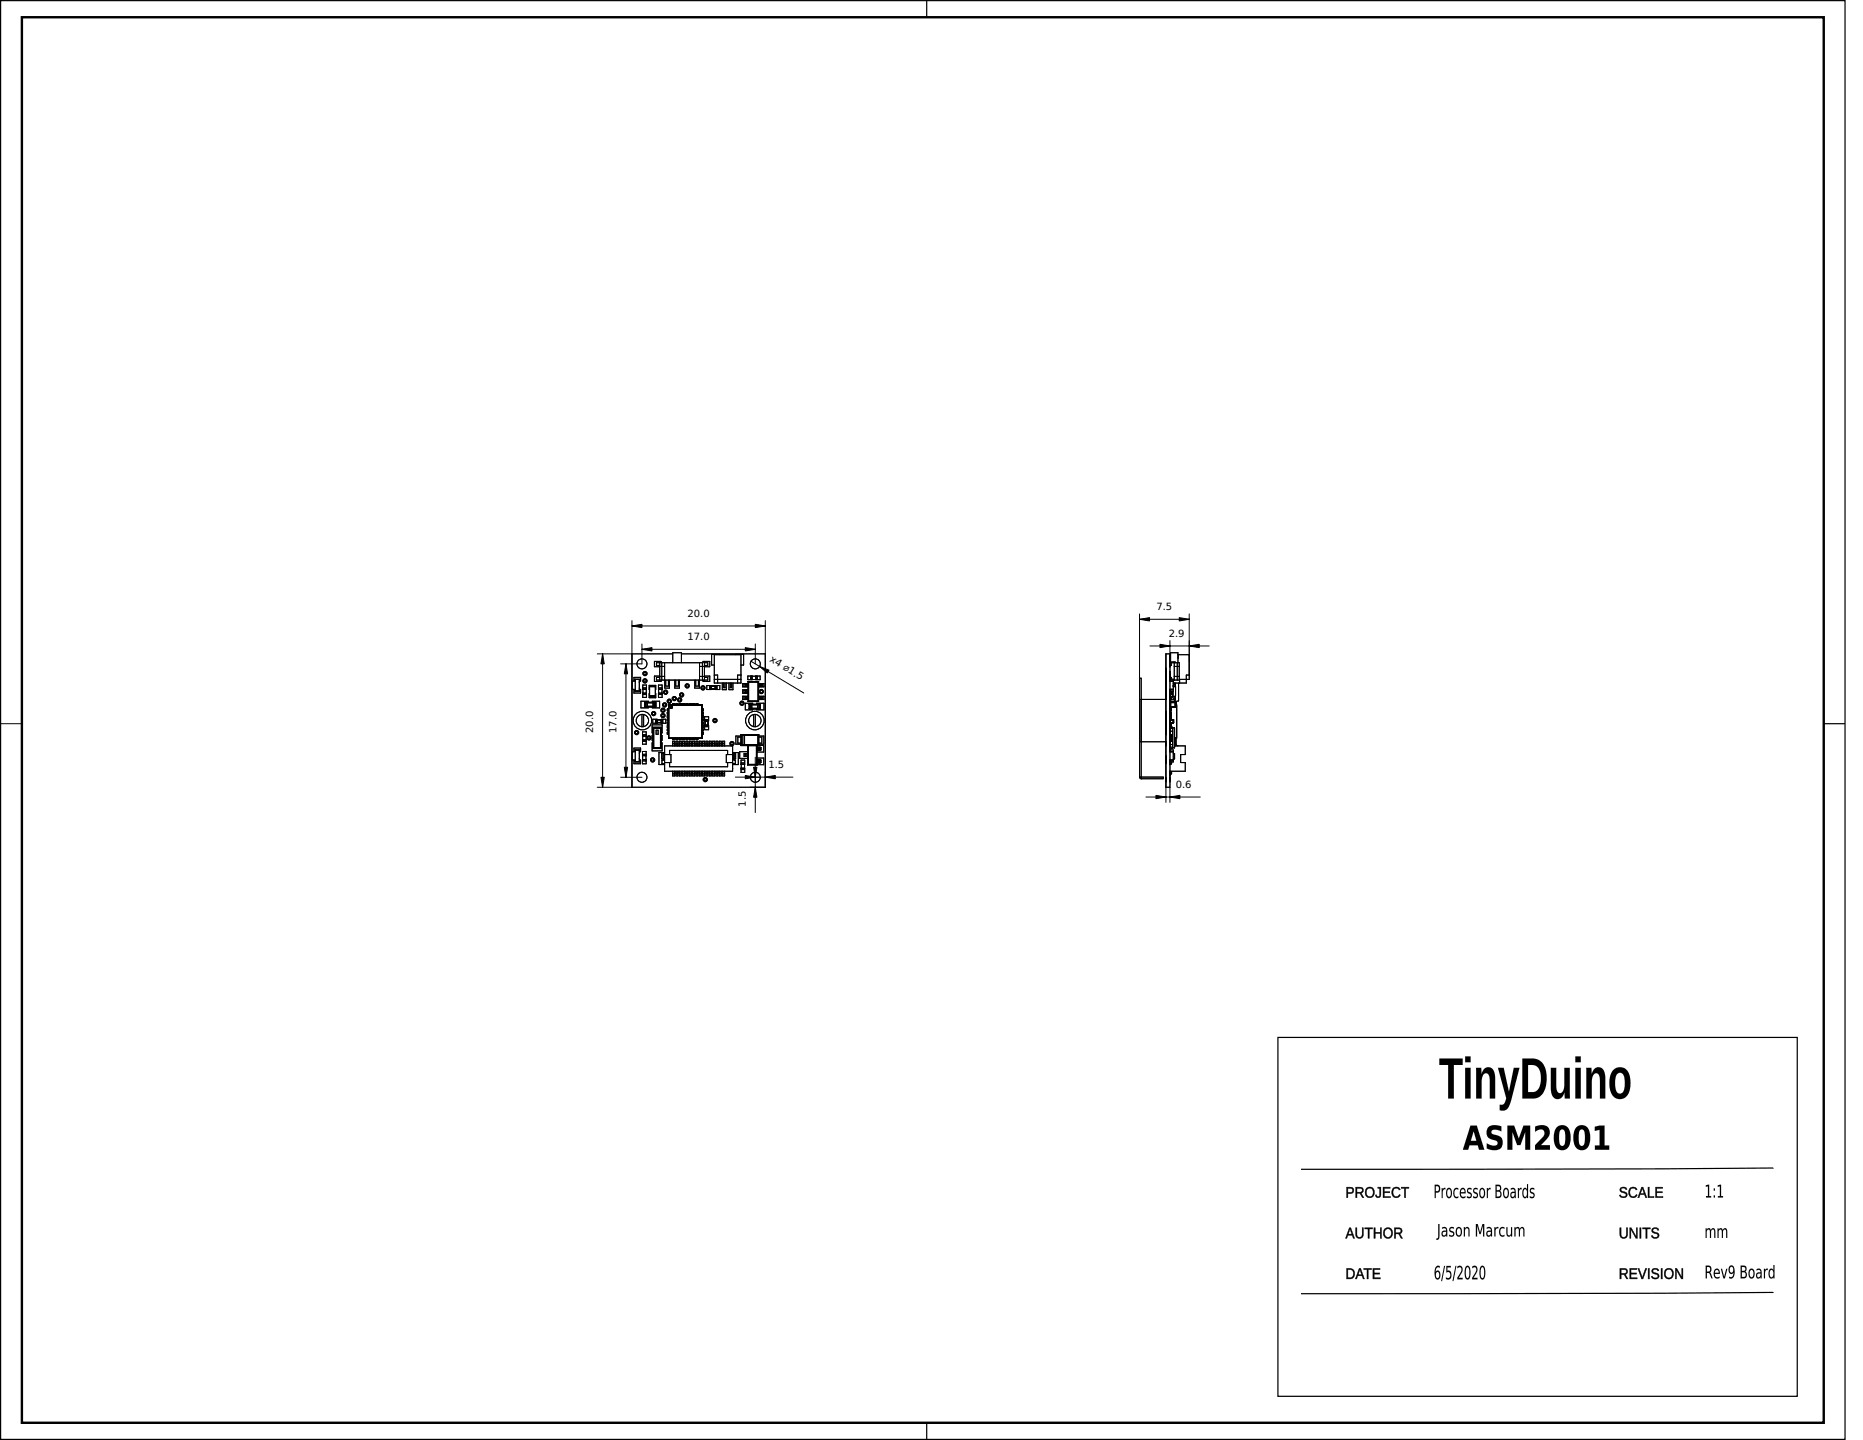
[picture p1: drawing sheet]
<svg xmlns="http://www.w3.org/2000/svg" width="279mm" height="216mm" viewBox="0 0 279 216" stroke-linecap="round" stroke-linejoin="round" font-family="sans-serif">
<defs><g id="words">
<g font-size="1.5">
<text x="103.1" y="92.4">20.0</text>
<text x="103.1" y="96">17.0</text>
<text x="173.4" y="91.4">7.5</text>
<text x="175.3" y="95.4">2.9</text>
<text x="115.4" y="99.1" transform="rotate(31 115.4 99.1)">x4 ⌀1.5</text>
<text x="89" y="109.9" transform="rotate(-90 89 109.9)">20.0</text>
<text x="92.5" y="109.9" transform="rotate(-90 92.5 109.9)">17.0</text>
<text x="115.2" y="115.1">1.5</text>
<text x="176.3" y="118.1">0.6</text>
<text x="111.9" y="120.9" transform="rotate(-90 111.9 120.9)">1.5</text>
</g>
</g></defs>
<g fill="none" stroke="#000" stroke-width=".15">
<path d="M89.6 98h11.3M90.4 98v20M93.9 99.5v17M94.8 93.1v24.9M94.8 93.9h20M96.3 96.6v2.9h-3.2M96.3 97.4h17M98.9 99.8h-.5v-.4h6.9v2.6M98.9 99.4v2.6M98.9 99.9h.8M99.1 99.4v-.2h-1v.8h.8M99.2 99.4v2.6"/>
<path d="M99.7 99.4v2.6M100.9 99.4v-1.5h1.3v1.5M102.2 98h12.6M104.9 99.4v3.8h-.7v-1.2M104.9 99.9h.7M105.4 99.4v-.2h1v.8h-.8M105.6 99.8h.5v-.4h-.5v2.6M107.1 98.2h4v4.2h-4zM107.9 98.2l-1.2-.1v1.6h.4M110.3 98.2l1.2-.1v1.6h-.4M112.6 99.1l7.9 4.8M113.3 96.6v2.9"/>
<path d="M114.8 93.1v24.9h-25.2M170.9 92.1v24.4l.2 .3M170.9 92.9h7.5M172.5 96.9h8.9M175.5 98h-.6v22.3M175.5 99.2h.1M175.5 100h.1M175.5 98.1h.1M175.5 96.1v24.2M175.5 99.4h1.4v2.6h-.9M175.5 98.2h.1M175.7 99.4v.4h-.2"/>
<path d="M176.1 99.3v.1M176.1 99.9h.8M176.1 99.4v2.6M176.3 99.4v-.1h-.7v-1.4h1.1v1.5M176.6 99.4v2.6M176.7 98.2h1.7M176.7 98.2v.5M178.4 92.1v9.8h-1.5v.5M.1 108.5h3.2M93.1 116.5h3.2M95.1 112.7v-.5h1v.5h-.2M95.1 102.1v-.5h1v.5h-.2"/>
<path d="M95.3 101.9h.6v1.7h-.6zM95.3 112.5h.6v1.7h-.6zM95.9 114h.2v.5h-1v-.5M95.9 102.1v-.3h-.7l.1 .3h-.5v1.2l.5 .1-.1 .2h.7v-.2M95.9 102.3v.9M95.9 112.9v.9M95.9 103.4h.2v.5h-1v-.5M95.9 112.7v-.3h-.7l.1 .3h-.5v1.2l.5 .1-.1 .2h.7v-.2M96.3 107.1v1.9M96.4 112.7h.5v.6h-.5zM96.4 110.9h.5v.7h-.5zM96.4 113.1h.5v1h-.5z"/>
<path d="M96.4 113.9h.5M96.4 113.9v.6h.5v-.6M96.4 110.2h.5v1h-.5zM96.4 110.4h.5M96.4 110.4v-.7h.5v.7M96.4 103.4v-.7h.6l-.1 .7M96.4 103.9v.7h.6l-.1-.7M96.4 103.9h.5M96.4 103.1h.5v1h-.5zM96.4 103.3h.5M96.5 107.1v1.8M96.7 105.9l.1 .1"/>
<path d="M96.7 105.3v.6M96.7 105.9h.4M96.7 105.3h.4M96.8 105.2l-.1 .1M96.8 105.2h.3v.8h-.3M96.8 105.2v.8M97.1 105.3h.9M97.1 106h.9M97.1 105.4h.9M97.1 105.9h.9M97.2 105.3v-.2h-1.1v1h1.1v-.1M97.4 104.4h.9"/>
<path d="M97.4 102.9v1.5M97.4 102.9l.9 .1M97.4 102.9h.9M97.4 103.4v-.6h.9v.6M97.4 104v.6h.9v-.6M97.4 104.4h.1M97.5 102.9v-.1h.7v.1M97.5 104.4v.1h.7v-.1M97.8 105.3v-.2h1.1v1h-1.1v-.1M97.9 109h1.3v3.2h-1.3zM97.9 109.9h-.1v-1.2h1.5v1.2h-.1M97.9 111.4h-.1v1.2h1.5v-1.2h-.1"/>
<path d="M97.9 110.3h-.1v.7h.1M97.9 112h.1M97.9 111.6h.1M97.9 109.2h.1M97.9 110.8h.1M97.9 109.6h.1M97.9 110.4h.1M98 105.9h.3M98 105.3h.3M98 109.1v3M98 112.1h1.1M98 109.1v.1"/>
<path d="M98 109.1h1.1M98 112.1h.1M98 112.1h1M98 109.2v2.9M98 109.2h1M98.2 105.2l.1 .1M98.2 105.2h-.2v.8h.2M98.2 105.2v.8M98.3 103v1.3M98.3 104.3v.1M98.3 104.3h-.9v.1M98.3 104.4h.1"/>
<path d="M98.3 102.9v1.5M98.3 102.9v.1M98.3 105.9l-.1 .1M98.3 105.3v.6M98.4 108.3v.1M98.4 107.9h1M98.4 107.9v.4M98.4 108.3h1M98.4 109.5h.3v.6h-.3zM98.4 107.9h.1M98.4 107.9h.2v.5h-.2M98.4 107.9v.5"/>
<path d="M98.6 107.9l-.7-.1v.6h.7M98.6 107.9h.6M98.6 108.4h.6M98.8 102.7h.5v1.9h-.5zM98.8 103.9h.1M98.8 103.4h.1M98.8 103.9h.5M98.8 104.1h.5M98.8 103.3h.5M98.8 103.1h.5M98.9 101.6h-.5v.4h7.7v-.4h-.5M98.9 101.4h-.8v.8h1v-.2"/>
<path d="M98.9 101.4h.8M99 112.1h.1M99 109.2v2.9M99.1 109.1v3M99.1 109.1l-.1 .1M99.1 112h.1M99.1 111.6h.1M99.1 109.2h.1M99.1 110.8h.1M99.1 109.6h.1M99.1 110.4h.1M99.2 110.3h.1v.7h-.1"/>
<path d="M99.2 107.9l.7-.1v.6h-.7M99.3 103.9h.1M99.3 103.4h.1M99.3 107.9h.1M99.3 107.9h-.1v.5h.1M99.3 107.9v.5M99.4 108.3l-.1 .1M99.4 107.9v.4M99.4 113v.8M99.5 113.8v.2h-.2v.5h.4M99.6 113v.8h-.4v-.8h.5M99.7 115.2v.1"/>
<path d="M99.7 113.1h.9v1.2h-.9M99.7 111.8h10.2v3.8h-10.2zM99.7 112.8h-.9v1.8h.9M99.7 102v1.2h.7v-1.2M99.8 102v.9h.4v-.9M100.3 106.3h-.2v.3h.2M100.3 106.8h-.2v.3h.2M100.3 107.3h-.2v.3h.2M100.3 107.8h-.2v.3h.2M100.3 108.3h-.2v.3h.2M100.3 108.8h-.2v.3h.2M100.3 109.3h-.2v.3h.2"/>
<path d="M100.3 109.8h-.2v.3h.2M100.3 105.7h5v5h-5zM100.4 113.1v-.6h8.7v.6M100.4 114.3v.7h8.7v-.7M100.9 110.7v.2h.3v-.2M100.9 105.7v-.2h.3v.2M100.9 111.8v-.7h.3v.7M100.9 115.6v.7h.3v-.7M100.9 115.6v.4h.3M101.2 111.4h-.3v.4M101.2 102v1.2h.7v-1.2M101.3 102v.9h.4v-.9"/>
<path d="M101.4 110.7v.2h.2l.1-.2M101.4 105.7v-.2h.3v.2M101.4 111.8v-.7h.3v.7M101.4 111.4h.3v.4M101.4 115.6v.7h.3v-.7M101.7 115.6v.4h-.3M101.9 110.7v.2h.2l.1-.2M101.9 105.7v-.2h.3v.2M101.9 115.6v.7h.3v-.7M101.9 111.8v-.7h.3v.7M101.9 111.8v-.4h.3v.4M101.9 115.6v.4h.3v-.4"/>
<path d="M102.4 110.7v.2h.2l.1-.2M102.4 105.7v-.2h.3v.2M102.4 111.8v-.7h.3v.7M102.4 115.6v.7h.3v-.7M102.4 115.6v.4h.3M102.7 111.4h-.3v.4M102.9 110.7v.2h.2l.1-.2M102.9 105.7v-.2h.3v.2M102.9 111.8v-.7h.3v.7M102.9 111.4h.3v.4M102.9 115.6v.7h.3v-.7M103.2 115.6v.4h-.3"/>
<path d="M103.4 110.7v.2h.2l.1-.2M103.4 105.7v-.2h.3v.2M103.4 115.6v.7h.3v-.7M103.4 111.8v-.7h.3v.7M103.4 111.8v-.4h.3v.4M103.4 115.6v.4h.3v-.4M103.9 110.7v.2h.2l.1-.2M103.9 105.7v-.2h.3v.2M103.9 111.8v-.7h.3v.7M103.9 115.6v.7h.3v-.7M103.9 115.6v.4h.3M104.2 111.4h-.3v.4"/>
<path d="M104.3 102v.9h.4v-.9M104.4 110.7v.2h.2l.1-.2M104.4 105.7v-.2h.3v.2M104.4 111.8v-.7h.3v.7M104.4 111.4h.3v.4M104.4 115.6v.7h.3v-.7M104.7 115.6v.4h-.3M104.8 107.9h.1M104.9 111.8v-.7h.3v.7M104.9 115.6v.7h.3l-.1-.7M104.9 115.6v.4h.2M104.9 101.4h.7"/>
<path d="M105.1 111.4h-.2v.4M105.3 109.8h.2v.3h-.2M105.3 109.3h.2v.3h-.2M105.3 108.8h.2v.3h-.2M105.3 108.3h.2v.3h-.2M105.3 107.8h.2v.3h-.2M105.3 107.3h.2v.3h-.2M105.3 106.8h.2v.3h-.2M105.3 106.3h.2v.3h-.2M105.4 111.8v-.7h.3v.7M105.4 111.4h.2v.4M105.4 115.6v.7h.3v-.7"/>
<path d="M105.6 116.8h.3M105.6 101.4h.8v.8h-1v-.2M105.6 115.6v.4h-.2M105.7 108.9h.1M105.7 108.7h.5M105.7 108v.9M105.7 108.1h.5M105.7 108.1v-.6h.6l-.1 .6M105.7 108.8v.6h.6l-.1-.6M105.7 108.9h.5M105.7 108h.5M105.8 107.9l-.1 .1"/>
<path d="M105.8 108.9h.4M105.8 107.9h.4M105.8 107.9v.2M105.8 108.7v.2M105.8 108.1v.6M105.9 115.6v.7h.3v-.7M105.9 111.8v-.7h.3v.7M105.9 111.8v-.4h.2v.4M105.9 115.6v.4h.2v-.4M106 102.8h.6v.6h-.6zM106.2 108.1v.6M106.2 107.9v.1"/>
<path d="M106.2 107.9v.2M106.2 108.7v.2M106.2 108.9h.1M106.2 108v.9M106.4 111.8v-.7h.3v.7M106.4 115.6v.7h.3l-.1-.7M106.4 115.6v.4h.2M106.5 103.3h.1M106.5 102.9h.2M106.5 102.9v.4M106.5 103.3h.2M106.5 102.8v.1"/>
<path d="M106.5 103.3h.9M106.5 102.8h.9M106.5 102.8v.5M106.6 111.4h-.2v.4M106.7 102.9h.6M106.7 103.3h.6M106.9 111.8v-.7h.3v.7M106.9 111.4h.2v.4M106.9 115.6v.7h.3v-.7M107.1 101.2h.5v1.2M107.1 101.9h4M107.1 115.6v.4h-.2"/>
<path d="M107.3 102.9h.2M107.3 102.8v.5M107.3 103.3h.2M107.3 102.8h.6v.6l-.6-.1M107.4 115.6v.7h.3v-.7M107.4 111.8v-.7h.3v.7M107.4 111.8v-.4h.2v.4M107.4 115.6v.4h.2v-.4M107.4 102.8l.1 .1M107.4 102.8v.5M107.5 103.3h-.1M107.5 102.9v.4"/>
<path d="M107.9 111.8v-.7h.3v.7M107.9 115.6v.7h.3l-.1-.7M107.9 115.6v.4h.2M108.1 111.4h-.2v.4M108.3 102.4v1h.6v-1M108.4 111.8v-.7h.3v.7M108.4 111.4h.2v.4M108.4 115.6v.7h.3v-.7M108.5 102.4v.7h.2v-.7M108.6 115.6v.4h-.2M109.3 102.4v1h.6v-1M109.5 102.4v.7h.2v-.7"/>
<path d="M109.9 115.2h.1M109.9 113.1h-1v1.2h1M109.9 113h.4v.8h-.3v-.8M109.9 112.8h.8v1.8h-.8M109.9 115.2v.1M110.1 113.8v.2h.2v.5h-.4M110.1 113v.8M110.3 116.5h8.6M111.1 110.4h-.7v1.2h.7M111.1 110.1h2.7M111.1 110.5h-.4v.9h.4M111.1 110.1v1.7"/>
<path d="M111.1 110.1l.1 .2M111.1 111.8h1M111.1 101.2h-.5v1.2M111.2 114.6h.5M111.2 114.4h.5v1h-.5zM111.2 115.2h.5M111.2 114.6l-.1-.6h.6v.6M111.2 115.2l-.1 .6h.6v-.6M111.2 110.2h2.5v1.5h-2.5zM111.2 111.7l-.1 .1M111.2 110.3h2.5M111.2 110.3v1.4"/>
<path d="M111.2 111.7h2.5M111.4 110.2v1.5M111.7 110.2v1.5M111.8 113v.4M111.8 102.5v.4M111.8 103.5v.4M111.8 104.4v.4M111.9 113v.4M111.9 102.5v.4M111.9 103.5v.4M111.9 104.4v.4M112.1 113v.4"/>
<path d="M112.1 102.5v.4M112.1 103.5v.4M112.1 104.4v.4M112.1 112.7h-1.2v1h1.2M112.1 114.7h1.4M112.1 113h-.5v.4h.5M112.2 103.4h-.8v.5h.8M112.2 104.4h-.6v.4h.6M112.2 102.5h-.6v.4h.6M112.2 103.5h-.6v.4h.6M112.2 102.2h1.6M112.2 105.2h1.6"/>
<path d="M112.2 102.2v3M112.2 102.2l.1 .1M112.2 102.5h-.8v.5h.8M112.2 104.4h-.8v.5h.8M112.2 111.8h1.2M112.2 111.8l-.1-.1v3M112.2 114.6l-.1 .1M112.2 111.8v2.8M112.2 114.6h1.2M112.3 102.3h1.4M112.3 102.3v2.8M112.3 105.1h1.4"/>
<path d="M112.3 105.1l-.1 .1M112.4 106.2l.1 .1M112.4 105.6v.6M112.4 106.2h.3M112.4 105.6h.3M112.5 105.5l-.1 .1M112.5 105.5h.2v.8h-.2M112.5 105.5v.8M112.6 101.4h1v.5h-1zM112.7 105.7h.9M112.7 105.6h.9M112.7 106.3h.9"/>
<path d="M112.7 106.2h.9M112.8 101.4v.5M112.8 101.4h-.7v.5h.7M112.9 105.6v-.2h-1.1v1h1.1v-.1M113 107.1v1.8M113.3 113.5v8.3M113.3 107.1v1.9M113.3 101.4h.7v.5h-.7M113.4 101.4v.5M113.4 111.8l.1-.1v3M113.4 114.6l.1 .1M113.4 111.8v2.8"/>
<path d="M113.5 105.6v-.2h1.1v1h-1.1v-.1M113.5 114h.6v.4h-.6M113.5 112.1h.6v.4h-.6M113.5 111.8h.3M113.5 113.7h1v1h-1M113.6 112.1v.4M113.6 114v.4M113.6 106.2h.4M113.6 105.6h.4M113.7 105.1l.1 .1M113.7 102.3v2.8M113.7 111.7l.1 .1"/>
<path d="M113.7 110.3v1.4M113.8 104.4h.6v.4h-.6M113.8 102.5h.6v.4h-.6M113.8 102.2v3M113.8 102.2l-.1 .1M113.8 102.5h.8v.5h-.8M113.8 104.4h.8v.5h-.8M113.8 110.4h.8v1.2h-.8M113.8 110.5h.5v.9h-.5M113.8 110.1l-.1 .2M113.8 110.1v1.7M113.8 111.8h.7v1h-1"/>
<path d="M113.8 112.1v.4M113.8 114v.4M113.9 105.5l.1 .1M113.9 105.5h-.3v.8h.3M113.9 102.5v.4M113.9 104.4v.4M113.9 105.5v.8M113.9 112.1v.4M113.9 114v.4M114 106.2l-.1 .1M114 105.6v.6M114.1 102.5v.4"/>
<path d="M114.1 104.4v.4M114.2 102.5v.4M114.2 104.4v.4M170.9 116.5h3.5v.3h-3.3M170.9 104.9h4M170.9 101.7h.2v15.1M170.9 111.2h4M171.9 119.5h8.1M174.6 107.9h.1M174.9 114.3h.1M174.9 110.2h.1M174.9 114.5h.1"/>
<path d="M174.9 104.1h.1M174.9 103.2h.1M174.9 104.4h.1M174.9 113.3h.1M174.9 111.8h.1M174.9 101.6h.1M174.9 104.8h.1M174.9 103.5h.1M174.9 102.4h.1M174.9 109.5h.1M174.9 116.6h.1M174.9 117.2h.1"/>
<path d="M174.9 100.7h.1M174.9 101.3h.1M174.9 100.2h.1M174.9 100.4h.1M174.9 113.6h.1M174.9 102.5h.1M174.9 101.8h.1M174.9 108h.1M174.9 118h.6M175.5 105.9h.1M175.5 116h.1M175.5 104.4h.1"/>
<path d="M175.5 108.3h.1M175.5 106.2h.1M175.5 113.9h.5M175.5 103.3h.5M175.5 102.1h.5M175.5 110.9h.1M175.5 112.7h.5M175.5 110.4h.1M175.5 105.3h.1M175.5 107.9h.1M175.5 112.2h.1M175.5 110.2h.3v1h-.3"/>
<path d="M175.5 114.6h.1M175.5 101.6h.2v.2M175.5 104.8h.8M175.5 101.4h.1M175.5 116.3h.1M175.5 111.6h.1M175.5 104.6h.1M175.5 114.5h.1M175.5 105.1h.1M175.5 106.1h.1M175.5 106.6h.1M175.5 109.4h.1"/>
<path d="M175.5 109.5h.1M175.5 116.6h.1M175.5 117.2h.1M175.5 100.7h.1M175.5 101.3h.1M175.5 108h.1M175.5 105.9l.1 .1h.7M175.5 108.3v.1M175.5 112.4h.5v1.8h-.5M175.5 114h.5M175.5 109h.4v3.2h-.4M175.5 107.9h.5"/>
<path d="M175.5 106.3h.1v.3h-.1M175.5 103.4h.5M175.5 101.8h.5v1.8h-.5M175.5 107.8l.1 .1M175.5 105.9h.9M175.5 105.3h.9M175.5 108.3h.5M175.5 112h.4M175.5 111.6h.4M175.5 109.2h.4M175.5 110.8h.1M175.5 109.6h.4"/>
<path d="M175.5 106.8h.1v.3h-.1M175.5 107.3h.1v.3h-.1M175.5 108.8h.1v.2M175.5 106.7h.1M175.5 104.2h.1M175.5 105.1l.6 .1M175.5 106h.1M175.5 106v.3v-.1M175.5 106.6v.2M175.5 107.1v.2M175.5 107.6v.2M175.5 108.6v.2"/>
<path d="M175.5 108.4h.5M175.5 103.9h.1M175.5 103.6v.5h.2v-.5M175.5 107.9v.5M175.5 110.2h.2v.9h-.2zM175.6 105.2l-.1 .1M175.6 105.2h.7M175.6 104.4h.2M175.6 105.2v.8M175.6 104.1v.3M175.6 104.4h.3M175.6 104.5v.3"/>
<path d="M175.6 108.4v.2h-.1M175.6 114.5h.1M175.7 114.2v.3h-.2M175.7 104.5v.3M175.7 115.6v.4h-.2M175.7 111h.1M175.7 110.4h.1M175.7 103.9h.1M175.8 103.6v.5h-.3M175.8 110.8h.1M175.8 110.4h.1M175.8 104.4h.1"/>
<path d="M175.9 112.1h.2M175.9 109.1h.2M175.9 104.4l-.1 .1-.3-.1M175.9 104.4h.4M175.9 103.6v.8M176 107.9h.1M176 102.8v.1M176 113h.2v.8h-.2M176 102.9h.1M176 102.5h.3M176 107.9v.5M176 102.9l.3 .1v1.3l-.1 .1h-.3v-.8"/>
<path d="M176 108.3v.1M176 102.9h.3M176 107.9v.4M176.1 102.5v.4M176.1 104.4v.4M176.1 109.1v3M176.1 105.2h.2M176.1 101.4h.8M176.1 102.4v.1M176.1 102.9h.1M176.1 104.4h.1M176.1 104.8v.4"/>
<path d="M176.2 111.8h1.6v1.3h-.7v1.2h.7v1.3h-2.3M176.2 111.7v.1M176.2 111.7h.1M176.3 105.2l.1 .1M176.3 102.4v.6M176.3 104.3v.9M176.3 105.2v.8M176.3 111.7v.1M176.3 111.7l.4 .1M176.3 111.7h-.1M176.3 110.7v1M176.4 105.9l-.1 .1"/>
<path d="M176.4 110.7l-.1 1M176.4 105.7h.1v5h-.3M176.4 105.3v.6M176.8 102.4v2.7l-.5 .1M178.4 101.2h-.5v1.2h-1.9"/>
<circle cx="96.3" cy="99.5" r=".75"/>
<circle cx="113.3" cy="99.5" r=".75"/>
<circle cx="95.5" cy="109.8" r=".32"/>
<circle cx="95.5" cy="109.8" r=".19"/>
<circle cx="96.3" cy="116.5" r=".75"/>
<circle cx="96.3" cy="108" r="1.39"/>
<circle cx="96.3" cy="108" r=".93"/>
<circle cx="96.7" cy="102.1" r=".32"/>
<circle cx="96.7" cy="101" r=".32"/>
<circle cx="96.7" cy="102.1" r=".19"/>
<circle cx="96.7" cy="101" r=".19"/>
<circle cx="97.3" cy="110.6" r=".32"/>
<circle cx="97.3" cy="110.6" r=".19"/>
<circle cx="97.9" cy="113.9" r=".32"/>
<circle cx="97.9" cy="113.9" r=".19"/>
<circle cx="98" cy="107" r=".32"/>
<circle cx="98" cy="107" r=".19"/>
<circle cx="99.4" cy="107.3" r=".32"/>
<circle cx="99.4" cy="106.5" r=".32"/>
<circle cx="99.4" cy="107.3" r=".19"/>
<circle cx="99.4" cy="106.5" r=".19"/>
<circle cx="99.7" cy="105.7" r=".32"/>
<circle cx="99.7" cy="105.7" r=".19"/>
<circle cx="99.8" cy="103.8" r=".32"/>
<circle cx="99.8" cy="103.8" r=".19"/>
<circle cx="100.4" cy="105.1" r=".32"/>
<circle cx="100.4" cy="105.1" r=".19"/>
<circle cx="100.6" cy="106" r=".15"/>
<circle cx="101.1" cy="104.7" r=".32"/>
<circle cx="101.1" cy="104.7" r=".19"/>
<circle cx="101.9" cy="104.9" r=".32"/>
<circle cx="101.9" cy="104.9" r=".19"/>
<circle cx="102.2" cy="104.2" r=".32"/>
<circle cx="102.2" cy="104.2" r=".19"/>
<circle cx="103.1" cy="102.8" r=".32"/>
<circle cx="103.1" cy="102.8" r=".19"/>
<circle cx="105.4" cy="103.1" r=".32"/>
<circle cx="105.4" cy="103.1" r=".19"/>
<circle cx="105.8" cy="116.9" r=".32"/>
<circle cx="105.8" cy="116.9" r=".19"/>
<circle cx="107.2" cy="108" r=".32"/>
<circle cx="107.2" cy="108" r=".19"/>
<circle cx="109.8" cy="111.5" r=".32"/>
<circle cx="109.8" cy="111.5" r=".19"/>
<circle cx="111.3" cy="105.4" r=".32"/>
<circle cx="111.3" cy="105.4" r=".19"/>
<circle cx="113.2" cy="108" r="1.39"/>
<circle cx="113.2" cy="108" r=".93"/>
<circle cx="113.3" cy="116.5" r=".75"/>
<circle cx="114.2" cy="103.7" r=".32"/>
<circle cx="114.2" cy="103.7" r=".19"/>
</g>
<path d="M.1 .1h276.6v215.7h-276.6zM139 0v2.6M273.5 108.5h3.2M191.7 155.5h77.8v53.9h-77.8zM265.9 175.1l-21 .2h-49.8M265.9 193.7l-21 .2-49.8 .1M139 213.2v2.6" fill="none" stroke="#000" stroke-width=".18"/>
<g fill="#000">
<path d="M215.9 158.7h3.5v1h-1.4v5h-.8v-5h-1.3zM219.7 158.4h.9v.9h-.9zM219.7 160.1h.9v4.6h-.9zM221.4 160.1h.7l.1 .9a1 1 0 0 1 .6-.9 1 1 0 0 1 1 .1 2.18 2.18 0 0 1 .4 1.6v2.9h-.8v-2.6a1.08 1.08 0 0 0-.5-1.2 1.2 1.2 0 0 0-.7 1.3v2.5h-.8zM224.7 160.1h.8l.8 3.6 .7-3.6h.9l-1.4 5.2a1.21 1.21 0 0 1-1.6 1.2v-.9a.69 .69 0 0 0 .9-.7l.1-.2zM228.3 158.7h1.5a2.18 2.18 0 0 1 2.1 2.2 3.6 3.6 0 0 1-1.1 3.6l-.6 .2h-1.9zM229.2 159.7v4h.7a1.37 1.37 0 0 0 1.2-1.4 2.38 2.38 0 0 0-.8-2.5zM232.6 160.1h.8v2.6a1.08 1.08 0 0 0 .6 1.2 1.2 1.2 0 0 0 .6-1.3v-2.5h.8l.1 4.6h-.8l-.1-.9a1.01 1.01 0 0 1-.5 .9 1.01 1.01 0 0 1-1.1-.1 2.15 2.15 0 0 1-.4-1.6zM236.3 158.4h.8v.9h-.8zM236.3 160.1h.8v4.6h-.8zM237.9 160.1h.8v.9a1 1 0 0 1 .6-.9 1 1 0 0 1 1 .1 2.18 2.18 0 0 1 .5 1.6v2.9h-.9v-2.6a1.08 1.08 0 0 0-.5-1.2 1.2 1.2 0 0 0-.7 1.3v2.5h-.8zM242.1 160.3a1.47 1.47 0 0 1 1.5-.2 1.47 1.47 0 0 1 .8 1.3 3.1 3.1 0 0 1-.8 3.2 1.48 1.48 0 0 1-2.1-1.2 3.4 3.4 0 0 1 .6-3.1zM242.6 161a2.89 2.89 0 0 0 0 2.9 .7 .7 0 0 0 .8-.1 .7 .7 0 0 0 .2-.7 3.3 3.3 0 0 0-.2-2.1 .56 .56 0 0 0-.8 0z"/>
<path d="M215.9 158.7h3.5v1h-1.4v5h-.8v-5h-1.3zM215.9 158.7v1h1.3v5h.8v-5h1.4v-1zM219.7 158.4h.9v.9h-.9zM219.7 158.4v.9h.9v-.9zM219.7 160.1h.9v4.6h-.9zM219.7 160.1v4.6h.9v-4.6zM221.4 160.1h.7l.1 .9a1 1 0 0 1 1-1 1 1 0 0 1 1 1.1v3.6h-.8v-2.6a1.08 1.08 0 0 0-.5-1.2 1.12 1.12 0 0 0-.7 1.3v2.5h-.8zM221.4 160.1v4.6h.8v-2.5a1.2 1.2 0 0 1 .7-1.3 .97 .97 0 0 1 .5 1.2v2.6h.8v-2.9a1.58 1.58 0 0 0-.8-1.8 1.2 1.2 0 0 0-1.2 1l-.1-.9zM224.6 160.1h.9l.8 3.6 .7-3.6h.9l-1.4 5.2a1.21 1.21 0 0 1-1.6 1.2v-.9h.4l.3-.1 .3-.8zM224.7 160.1l1.2 4.6a.98 .98 0 0 1-.7 1l-.3-.1v.9h.3a.91 .91 0 0 0 .9-.4l.5-1.1 1.3-4.9h-.9l-.7 3.6-.8-3.6zM228.3 158.7a4.7 4.7 0 0 1 2.4 .2 3 3 0 0 1 1.3 3.1 2.54 2.54 0 0 1-1.8 2.7h-1.9zM228.3 158.7v6h1.7a2.26 2.26 0 0 0 1.9-2.3 3.5 3.5 0 0 0-1-3.4l-.8-.3zM229.2 159.7v4h.7a1.37 1.37 0 0 0 1.2-1.4 2.38 2.38 0 0 0-.8-2.5zM229.2 159.7h.6a1.41 1.41 0 0 1 1.3 1.6 2.27 2.27 0 0 1-.9 2.4h-1zM232.6 160.1h.8v2.6a1.08 1.08 0 0 0 .6 1.2 1.12 1.12 0 0 0 .6-1.3v-2.5h.8l.1 4.6h-.8l-.1-.9a1 1 0 0 1-1 1 1 1 0 0 1-1-1.1zM232.6 160.1v2.9a1.57 1.57 0 0 0 .8 1.8 1.2 1.2 0 0 0 1.2-1l.1 .9h.8l-.1-4.6h-.8v2.5a1.2 1.2 0 0 1-.6 1.3 .97 .97 0 0 1-.6-1.2v-2.6zM236.3 158.4h.8v.9h-.8zM236.3 158.4v.9h.8v-.9zM236.3 160.1h.8v4.6h-.8zM236.3 160.1v4.6h.8v-4.6zM237.9 160.1h.8v.9a1 1 0 0 1 1-1 1 1 0 0 1 1 1.1l.1 3.6h-.9v-2.6a1.08 1.08 0 0 0-.5-1.2 1.12 1.12 0 0 0-.7 1.3v2.5h-.8zM237.9 160.1v4.6h.8v-2.5a1.2 1.2 0 0 1 .7-1.3 .97 .97 0 0 1 .6 1.2l-.1 2.6h.9v-2.9a1.58 1.58 0 0 0-.9-1.8 1.2 1.2 0 0 0-1.2 1v-.9zM242.1 160.3a1.47 1.47 0 0 1 1.5-.2 1.47 1.47 0 0 1 .8 1.3 3.1 3.1 0 0 1-.8 3.2 1.48 1.48 0 0 1-2.1-1.2 3.4 3.4 0 0 1 .6-3.1zM242.1 160.3a3.4 3.4 0 0 0 0 4.2 1.47 1.47 0 0 0 2.3-1.1 3.1 3.1 0 0 0-.7-3.2l-.5-.2h-.5zM242.6 161a2.88 2.88 0 0 0 0 2.9 .7 .7 0 0 0 .8-.1 .7 .7 0 0 0 .2-.7 3.3 3.3 0 0 0-.2-2.1 .56 .56 0 0 0-.8 0zM242.6 161a.67 .67 0 0 1 .7-.1 .67 .67 0 0 1 .3 .8 2.53 2.53 0 0 1-.4 2.2 .69 .69 0 0 1-.7-.1 .69 .69 0 0 1-.2-.7 3.1 3.1 0 0 1 .3-2.1z"/>
<path d="M202 178h.5a.48 .48 0 0 1 .5 .5 .48 .48 0 0 1-.4 .5h-.5v.6h-.1zM202.1 178.2v.6h.4a.31 .31 0 0 0 .4-.3 .31 .31 0 0 0-.4-.3zM203.3 178h.7a.46 .46 0 0 1 .5 .4 .46 .46 0 0 1-.4 .5l.4 .7h-.2l-.3-.7h-.5v.7h-.2zM203.5 178.2v.5h.5a.29 .29 0 0 0 .3-.3 .29 .29 0 0 0-.3-.2zM204.9 178.2a.78 .78 0 0 1 1.2 .3 .78 .78 0 0 1-.7 1.1 .85 .85 0 0 1-.5-1.4zM205.1 178.3a.6 .6 0 0 0-.1 .8 .6 .6 0 0 0 .8 .1 .6 .6 0 0 0 .1-.8 .6 .6 0 0 0-.8-.1zM206.6 178h.5v1.1a.42 .42 0 0 1-.4 .5 .42 .42 0 0 1-.4-.4l.1-.1a.24 .24 0 0 0 .3 .3 .24 .24 0 0 0 .2-.3v-.9h-.3zM207.4 178h1.1v.2h-.9v.5h.8v.1h-.8v.6h.9v.2h-1.1zM208.9 178.2l.5-.2a.58 .58 0 0 1 .6 .4h-.2a.52 .52 0 0 0-.7-.2 .52 .52 0 0 0-.2 .8 .48 .48 0 0 0 .4 .4 .48 .48 0 0 0 .6-.3l.1 .1a.71 .71 0 0 1-.9 .3 .71 .71 0 0 1-.4-1zM210.1 178h1.2v.2h-.5v1.4h-.2v-1.4h-.5z"/>
<path d="M201.9 178h.6a.51 .51 0 0 1 .6 .5 .51 .51 0 0 1-.5 .5h-.5l.1 .6h-.3zM202 178v1.6h.1v-.7h.5a.45 .45 0 0 0 .4-.4 .45 .45 0 0 0-.5-.5zM202.1 178.2v.6l.6-.1a.29 .29 0 0 0 .1-.3 .29 .29 0 0 0-.3-.2zM202.1 178.1h.4a.34 .34 0 0 1 .4 .4 .34 .34 0 0 1-.4 .3h-.4zM203.3 178h.7a.49 .49 0 0 1 .5 .4 .49 .49 0 0 1-.4 .5l.5 .7h-.3l-.3-.7h-.5v.7h-.2zM203.3 178v1.6h.2v-.7h.5l.3 .7h.2l-.4-.7a.42 .42 0 0 0 .4-.5 .42 .42 0 0 0-.5-.4zM203.5 178.2v.5h.5a.26 .26 0 0 0 .3-.3 .26 .26 0 0 0-.3-.2zM203.5 178.1h.5a.32 .32 0 0 1 .3 .3 .32 .32 0 0 1-.3 .4h-.5zM204.9 178.2a.81 .81 0 0 1 1.2 .3 .81 .81 0 0 1-.7 1.1 .88 .88 0 0 1-.5-1.4zM204.9 178.2a.77 .77 0 0 0-.1 1 .77 .77 0 0 0 1 .3 .76 .76 0 0 0 .2-1.1 .76 .76 0 0 0-1.1-.2zM205.1 178.3a.57 .57 0 0 0-.1 .8 .57 .57 0 0 0 .8 .1 .57 .57 0 0 0 0-.8 .57 .57 0 0 0-.7-.1zM205 178.3a.64 .64 0 0 1 1 .3 .64 .64 0 0 1-.6 .8 .7 .7 0 0 1-.4-1.1zM206.6 178h.5v1.1a.44 .44 0 0 1-.4 .5 .44 .44 0 0 1-.4-.5h.2a.21 .21 0 0 0 .1 .3 .21 .21 0 0 0 .3-.2v-1h-.3zM206.6 178v.2l.3-.1v1a.27 .27 0 0 1-.2 .3 .27 .27 0 0 1-.3-.3l-.1 .1a.39 .39 0 0 0 .4 .4 .39 .39 0 0 0 .4-.5v-1.1zM207.4 178h1.1v.2h-.9v.5l.9-.1v.3l-.9-.1v.6h1v.2h-1.2zM207.4 178v1.6h1.1v-.2h-.9v-.6h.8v-.1h-.8v-.6l.9 .1v-.2zM208.9 178.2a.65 .65 0 0 1 1.1 .2l-.2 .1a.5 .5 0 0 0-.7-.3 .5 .5 0 0 0-.1 .7 .45 .45 0 0 0 .4 .5 .45 .45 0 0 0 .4-.4l.2 .1a.73 .73 0 0 1-1 .4 .73 .73 0 0 1-.3-1zM208.9 178.2a.76 .76 0 0 0-.1 1 .76 .76 0 0 0 1 .3l.2-.3-.1-.1a.51 .51 0 0 1-.7 .3 .51 .51 0 0 1-.3-.6 .5 .5 0 0 1 .3-.7 .5 .5 0 0 1 .6 .3h.2a.67 .67 0 0 0-1.1-.2zM210.1 178h1.2v.2h-.5v1.4h-.2v-1.4h-.5zM210.1 178v.2l.6-.1-.1 1.5h.2v-1.5l.5 .1v-.2z"/>
<path d="M215.3 177.8v.8a.39 .39 0 0 0 .5-.4 .39 .39 0 0 0-.5-.4zM215.2 177.6h.4a.61 .61 0 0 1 .4 .7 .61 .61 0 0 1-.7 .5v.8h-.1zM216.2 178.1h.2v.3l.1-.2 .3-.1v.3l-.2-.1a.41 .41 0 0 0-.2 .5v.8h-.2zM217.2 178.3l-.2 .6a.47 .47 0 0 0 .3 .6 .75 .75 0 0 0 0-1.2zM217.1 178.1a.55 .55 0 0 1 .7 .8l-.1 .2a.44 .44 0 0 1-.4 .6 .44 .44 0 0 1-.4-.6v-.6zM218.2 178.2l.2-.1 .3 .1v.2l-.2-.1a.65 .65 0 0 0-.2 1.1l.4-.1v.3a.47 .47 0 0 1-.5 0 .47 .47 0 0 1-.2-.5v-.6zM219.1 178.2a.53 .53 0 0 1 .6 .1 .53 .53 0 0 1 .1 .6h-.7a.41 .41 0 0 0 .4 .5l.3-.1v.2a.56 .56 0 0 1-.7 0 .56 .56 0 0 1-.2-.6zM219.2 178.4l-.1 .3h.6l-.1-.3a.23 .23 0 0 0-.4 0zM220.1 178.2l.3-.1h.2l.1 .3a.27 .27 0 0 0-.5-.1 .27 .27 0 0 0 .2 .5 .47 .47 0 0 1 .3 .6 .47 .47 0 0 1-.7 .2v-.3a.28 .28 0 0 0 .4 .2 .28 .28 0 0 0 .1-.5 .5 .5 0 0 1-.5-.3 .5 .5 0 0 1 .1-.5zM221 178.2l.3-.1h.2l.1 .3a.27 .27 0 0 0-.5-.1 .27 .27 0 0 0 .2 .5 .47 .47 0 0 1 .3 .6 .47 .47 0 0 1-.7 .2v-.3a.28 .28 0 0 0 .4 .2 .28 .28 0 0 0 .1-.5 .5 .5 0 0 1-.4-.3 .5 .5 0 0 1 0-.5zM222.2 178.3l-.2 .6a.47 .47 0 0 0 .3 .6 .75 .75 0 0 0 0-1.2zM222.1 178.1a.55 .55 0 0 1 .6 .8v.2a.44 .44 0 0 1-.4 .6 .44 .44 0 0 1-.4-.6v-.6zM223 178.1h.1v.3l.2-.2 .2-.1v.3l-.1-.1a.41 .41 0 0 0-.3 .5v.8h-.1zM224.5 178.7v.7h.2a.38 .38 0 0 0 .3-.4 .38 .38 0 0 0-.3-.3zM224.5 177.8v.6h.2a.31 .31 0 0 0 .3-.3 .31 .31 0 0 0-.3-.3zM224.3 177.6h.4a.51 .51 0 0 1 .4 .4 .51 .51 0 0 1-.2 .5 .6 .6 0 0 1 .3 .6 .6 .6 0 0 1-.5 .5h-.4zM225.7 178.3l-.1 .6a.47 .47 0 0 0 .3 .6 .75 .75 0 0 0 0-1.2zM225.7 178.1a.55 .55 0 0 1 .6 .8v.2a.44 .44 0 0 1-.4 .6 .44 .44 0 0 1-.5-.6l.1-.6zM226.7 178.9v.4l.2 .2a.46 .46 0 0 0 .3-.6zM226.6 178.2a.49 .49 0 0 1 .6 0 .49 .49 0 0 1 .1 .6v.8h-.1v-.2a.35 .35 0 0 1-.5 .2 .35 .35 0 0 1-.2-.4 .48 .48 0 0 1 .7-.5 .33 .33 0 0 0-.2-.4 .33 .33 0 0 0-.4 .1zM227.6 178.1h.2v.3l.1-.2 .3-.1v.3l-.1-.1a.41 .41 0 0 0-.3 .5v.8h-.2zM229 177.5h.2v2.1h-.2v-.2l-.2 .2a.59 .59 0 0 1-.5-.7v-.2a.39 .39 0 0 1 .2-.5 .39 .39 0 0 1 .5 0v.1zM228.6 178.3l-.1 .6a.48 .48 0 0 0 .2 .6 .76 .76 0 0 0 0-1.2zM229.5 178.2l.3-.1h.2l.1 .3a.27 .27 0 0 0-.5-.1 .27 .27 0 0 0 .2 .5 .47 .47 0 0 1 .3 .6 .47 .47 0 0 1-.7 .2v-.3a.28 .28 0 0 0 .4 .2 .28 .28 0 0 0 .1-.5 .5 .5 0 0 1-.4-.3 .5 .5 0 0 1 0-.5z"/>
<path d="M215.3 177.8v.8a.38 .38 0 0 0 .5-.4 .38 .38 0 0 0-.5-.4zM215.3 177.8a.39 .39 0 0 1 .5 .4 .39 .39 0 0 1-.5 .4zM215.2 177.6h.4a.61 .61 0 0 1 .4 .7 .61 .61 0 0 1-.7 .5v.8h-.1zM215.2 177.6v2h.1v-.8a.61 .61 0 0 0 .7-.5 .61 .61 0 0 0-.4-.7zM216.2 178.1h.2v.3l.1-.3h.3v.3l-.2-.1a.41 .41 0 0 0-.2 .5v.8h-.2zM216.2 178.1v1.5h.2a1.43 1.43 0 0 1 .1-1.3l.3 .1v-.3l-.3 .1-.1 .2v-.3zM217.2 178.3l-.2 .6a.47 .47 0 0 0 .3 .5 .74 .74 0 0 0 0-1.1zM217.2 178.3h.1a.75 .75 0 0 1 0 1.2 .76 .76 0 0 1-.1-1.2zM217.1 178.1a.55 .55 0 0 1 .7 .8l-.1 .2a.45 .45 0 0 1-.4 .6 .45 .45 0 0 1-.4-.6v-.7zM217.1 178.1a1.17 1.17 0 0 0 0 1.5 .55 .55 0 0 0 .7-.7l-.1-.3a.48 .48 0 0 0-.6-.5zM218.2 178.2l.2-.1 .3 .1v.2l-.2-.1a.61 .61 0 0 0-.4 .6 .61 .61 0 0 0 .4 .5l.2-.1v.3a.48 .48 0 0 1-.5 0 .48 .48 0 0 1-.2-.5v-.6zM218.2 178.2a.94 .94 0 0 0 .2 1.5l.3-.1v-.3a.34 .34 0 0 1-.4 .1 .34 .34 0 0 1-.2-.4 .46 .46 0 0 1 0-.5 .46 .46 0 0 1 .5-.1h.1v-.2l-.1-.1zM219.1 178.2a.54 .54 0 0 1 .6 .1 .54 .54 0 0 1 .1 .6h-.7a.4 .4 0 0 0 .4 .5l.3-.1v.2a.56 .56 0 0 1-.7 0 .56 .56 0 0 1-.2-.6zM219.1 178.2a.92 .92 0 0 0 .3 1.5l.4-.2v-.2a.4 .4 0 0 1-.5 .1 .4 .4 0 0 1-.2-.5h.7a.53 .53 0 0 0-.1-.6 .53 .53 0 0 0-.6-.1zM219.2 178.4l-.1 .3h.6l-.1-.3a.23 .23 0 0 0-.4 0zM219.2 178.4a.23 .23 0 0 1 .4 0l.1 .3h-.6zM220.1 178.2l.3-.1h.2l.1 .3a.26 .26 0 0 0-.5-.1 .27 .27 0 0 0 .2 .5 .47 .47 0 0 1 .3 .6 .47 .47 0 0 1-.7 .2v-.3a.27 .27 0 0 0 .5 .1 .27 .27 0 0 0-.2-.4l-.3-.3zM220.1 178.2a.46 .46 0 0 0 .2 .8 .27 .27 0 0 1 .2 .4 .27 .27 0 0 1-.4 0l-.1-.1v.3a.46 .46 0 0 0 .7-.2 .46 .46 0 0 0-.3-.7 .24 .24 0 0 1-.2-.3 .24 .24 0 0 1 .4-.1l.1 .1v-.2l-.3-.1zM221 178.2l.3-.1h.2l.1 .3a.26 .26 0 0 0-.5-.1 .27 .27 0 0 0 .2 .5 .47 .47 0 0 1 .3 .6 .47 .47 0 0 1-.7 .2v-.3a.27 .27 0 0 0 .5 .1 .27 .27 0 0 0-.1-.4l-.4-.3zM221 178.2a.46 .46 0 0 0 .3 .8 .27 .27 0 0 1 .2 .4 .27 .27 0 0 1-.5 0l-.1-.1v.3a.46 .46 0 0 0 .7-.2 .46 .46 0 0 0-.3-.7 .24 .24 0 0 1-.2-.3 .24 .24 0 0 1 .4-.1l.1 .1v-.2l-.3-.1zM222.2 178.3l-.2 .6a.47 .47 0 0 0 .3 .5 .74 .74 0 0 0 0-1.1zM222.2 178.3h.1a.75 .75 0 0 1 0 1.2 .76 .76 0 0 1-.1-1.2zM222.1 178.1a.55 .55 0 0 1 .6 .8v.2a.45 .45 0 0 1-.4 .6 .45 .45 0 0 1-.4-.6v-.7zM222.1 178.1a1.17 1.17 0 0 0 0 1.5 .55 .55 0 0 0 .6-.7v-.3a.48 .48 0 0 0-.6-.5zM223 178.1h.1v.3l.2-.3h.3v.3l-.2-.1a.41 .41 0 0 0-.3 .5v.8h-.1zM223 178.1v1.5h.1a1.43 1.43 0 0 1 .2-1.3l.2 .1v-.3l-.2 .1-.2 .2v-.3zM224.5 178.7v.7h.2a.38 .38 0 0 0 .3-.4 .38 .38 0 0 0-.3-.3zM224.5 178.7h.2a.39 .39 0 0 1 .3 .3 .39 .39 0 0 1-.3 .4h-.2zM224.5 177.8v.6h.2a.3 .3 0 0 0 .3-.3 .3 .3 0 0 0-.3-.3zM224.5 177.8h.2a.31 .31 0 0 1 .3 .3 .31 .31 0 0 1-.3 .4h-.2zM224.3 177.6h.4a.52 .52 0 0 1 .4 .4 .52 .52 0 0 1-.2 .5 .6 .6 0 0 1 .3 .6 .6 .6 0 0 1-.5 .5h-.4zM224.3 177.6v2h.4a.6 .6 0 0 0 .5-.5 .6 .6 0 0 0-.3-.6 .51 .51 0 0 0 .2-.5 .51 .51 0 0 0-.4-.4zM225.7 178.3l-.1 .6a.47 .47 0 0 0 .3 .5 .74 .74 0 0 0 0-1.1zM225.7 178.3h.2a.75 .75 0 0 1 0 1.2 .76 .76 0 0 1-.2-1.2zM225.7 178.1a.55 .55 0 0 1 .6 .8v.2a.45 .45 0 0 1-.4 .6 .45 .45 0 0 1-.5-.6l.1-.7zM225.7 178.1a1.17 1.17 0 0 0 0 1.5 .55 .55 0 0 0 .6-.7v-.3a.48 .48 0 0 0-.6-.5zM226.7 178.9v.4l.2 .2a.46 .46 0 0 0 .3-.6zM226.7 178.9h.5a.47 .47 0 0 1-.4 .5l-.1-.2zM226.6 178.2a.49 .49 0 0 1 .6 0 .49 .49 0 0 1 .1 .6v.8h-.1v-.2a.32 .32 0 0 1-.4 .3 .32 .32 0 0 1-.3-.3 .51 .51 0 0 1 .1-.6 .51 .51 0 0 1 .6-.1 .33 .33 0 0 0-.2-.4 .33 .33 0 0 0-.4 .1zM226.6 178.2v.2a.33 .33 0 0 1 .4-.1 .33 .33 0 0 1 .2 .4 .5 .5 0 0 0-.7 .3 .5 .5 0 0 0 .4 .6l.3-.2v.2h.1v-.8a.48 .48 0 0 0-.1-.6 .48 .48 0 0 0-.6 0zM227.6 178.1h.2v.3l.1-.3h.3v.3l-.1-.1a.41 .41 0 0 0-.3 .5v.8h-.2zM227.6 178.1v1.5h.2a1.43 1.43 0 0 1 .2-1.3l.2 .1v-.3l-.3 .1-.1 .2v-.3zM229 177.5h.2v2.1h-.2v-.2l-.2 .2a.59 .59 0 0 1-.5-.7v-.2a.39 .39 0 0 1 .2-.5 .39 .39 0 0 1 .5 0v.1zM229 177.5v.9l-.2-.3a.58 .58 0 0 0-.5 .8v.2a.39 .39 0 0 0 .2 .5 .39 .39 0 0 0 .4-.1l.1-.1v.2h.2v-2.1zM228.6 178.3l-.1 .6a.47 .47 0 0 0 .2 .6 .75 .75 0 0 0 0-1.2zM228.6 178.3h.1a.76 .76 0 0 1 0 1.2 .78 .78 0 0 1-.1-1.2zM229.5 178.2l.3-.1h.2l.1 .3a.26 .26 0 0 0-.5-.1 .27 .27 0 0 0 .2 .5 .47 .47 0 0 1 .3 .6 .47 .47 0 0 1-.7 .2v-.3a.27 .27 0 0 0 .5 .1 .27 .27 0 0 0-.1-.4l-.4-.3zM229.5 178.2a.46 .46 0 0 0 .3 .8 .27 .27 0 0 1 .2 .4 .27 .27 0 0 1-.5 0l-.1-.1v.3a.46 .46 0 0 0 .7-.2 .46 .46 0 0 0-.3-.7 .24 .24 0 0 1-.2-.3 .24 .24 0 0 1 .4-.1l.1 .1v-.2l-.3-.1z"/>
<path d="M220.5 168.8h1l1.1 3.6h-.8l-.2-.7h-1.2l-.2 .7h-.8zM221 169.6l-.4 1.4h.8zM223.2 169a2.16 2.16 0 0 1 2-.1v.7a1.37 1.37 0 0 0-1.5 0 .38 .38 0 0 0 .4 .5 1.2 1.2 0 0 1 1.3 1.4 1.2 1.2 0 0 1-1.6 .9l-.8-.2v-.8a1.37 1.37 0 0 0 1.6 .1 .37 .37 0 0 0-.2-.5h-.3a1.17 1.17 0 0 1-1.1-.7 1.17 1.17 0 0 1 .2-1.3zM226.1 168.8h1l.7 1.9 .7-1.9h1v3.6h-.8v-2.7l-.7 2h-.5l-.7-2v2.7h-.7zM230.2 168.9a2.07 2.07 0 0 1 1.9 .1 1.38 1.38 0 0 1-.3 2l-.7 .7h1.4v.7h-2.3v-.7l1.1-1.2a.66 .66 0 0 0 .2-.9 .66 .66 0 0 0-1-.1l-.3 .2zM234 169.5a3.3 3.3 0 0 0 0 2.2 .37 .37 0 0 0 .7-.2 2.59 2.59 0 0 0-.3-2.1zM233.5 169a1.25 1.25 0 0 1 1.4-.1 1.25 1.25 0 0 1 .6 1.2l.1 .5a1.5 1.5 0 0 1-1.3 1.9 1.3 1.3 0 0 1-1.3-1.5v-.9a1.82 1.82 0 0 1 .5-1.1zM237 169.5a3.3 3.3 0 0 0 0 2.2 .37 .37 0 0 0 .6-.2 2.59 2.59 0 0 0-.2-2.1zM236.5 169a1.25 1.25 0 0 1 1.4-.1 1.25 1.25 0 0 1 .6 1.2v.5a1.5 1.5 0 0 1-1.3 1.9 1.3 1.3 0 0 1-1.2-1.5v-.9a1.82 1.82 0 0 1 .5-1.1zM239.2 168.9l.7-.1h.7v2.9h.7v.7h-2.1v-.7h.7v-2.3l-.7 .2z"/>
<path d="M220.5 168.7h1l1.1 3.7h-.8l-.2-.7h-1.2l-.2 .7h-.8zM220.5 168.8l-1.1 3.6h.8l.2-.7h1.2l.2 .7h.8l-1.1-3.6zM221 169.6l-.4 1.4h.8zM221 169.6l.4 1.5h-.8zM223.2 169a2.27 2.27 0 0 1 2-.1v.7a1.37 1.37 0 0 0-1.5 0 .37 .37 0 0 0 .4 .5 1.2 1.2 0 0 1 1.3 1.4 1.2 1.2 0 0 1-1.6 .9l-.8-.2v-.8a1.37 1.37 0 0 0 1.6 .1 .37 .37 0 0 0-.2-.5l-.6-.1a1.11 1.11 0 0 1-.9-.8 1.11 1.11 0 0 1 .3-1.1zM223.2 169a1.16 1.16 0 0 0-.2 1.3 1.16 1.16 0 0 0 1.1 .7 .44 .44 0 0 1 .5 .6 1.36 1.36 0 0 1-1.6-.2v.8a2.18 2.18 0 0 0 2.1 0 1.16 1.16 0 0 0-.7-2l-.3-.1a.39 .39 0 0 1-.4-.5 1.36 1.36 0 0 1 1.5 0v-.7a2.28 2.28 0 0 0-2 .1zM226.1 168.7h1l.7 2 .7-2h1v3.7h-.8v-2.7l-.7 2h-.5l-.7-2v2.7h-.7zM226.1 168.8v3.6h.7v-2.7l.7 2h.5l.7-2v2.7h.8v-3.6h-1l-.7 1.9-.7-1.9zM230.2 168.9a2.07 2.07 0 0 1 1.9 .1 1.38 1.38 0 0 1-.3 2l-.7 .7h1.4v.7h-2.3v-.7l1.1-1.2a.72 .72 0 0 0 0-1.1h-.4l-.7 .3zM230.2 168.9v.8a1.11 1.11 0 0 1 1.3-.2l.1 .4v.3l-1.4 1.5v.7h2.3v-.7h-1.4l.7-.7a1.32 1.32 0 0 0 .1-2.2 2.32 2.32 0 0 0-1.7 .1zM234 169.5a3.3 3.3 0 0 0 0 2.2 .37 .37 0 0 0 .6-.2 2.59 2.59 0 0 0-.2-2.1zM234 169.4a.42 .42 0 0 1 .5 0 .42 .42 0 0 1 .2 .4l.1 1.2a.71 .71 0 0 1-.5 .8 .62 .62 0 0 1-.5-.8l.1-1.2zM233.5 169a1.25 1.25 0 0 1 1.4-.1 1.25 1.25 0 0 1 .6 1.2l.1 .5a1.51 1.51 0 0 1-1.3 1.9 1.31 1.31 0 0 1-1.3-1.5v-.9a1.82 1.82 0 0 1 .5-1.1zM233.5 169a2.78 2.78 0 0 0 0 3.2 1.24 1.24 0 0 0 1.4 .1 1.24 1.24 0 0 0 .6-1.3v-.9a1.24 1.24 0 0 0-.6-1.2 1.24 1.24 0 0 0-1.4 .1zM237 169.5a3.3 3.3 0 0 0 0 2.2 .37 .37 0 0 0 .6-.2 2.59 2.59 0 0 0-.2-2.1zM237 169.4a.42 .42 0 0 1 .4 0 .42 .42 0 0 1 .3 .4v1.2a.71 .71 0 0 1-.5 .8 .62 .62 0 0 1-.4-.8v-1.2zM236.5 169a1.25 1.25 0 0 1 1.4-.1 1.25 1.25 0 0 1 .6 1.2v.5a1.51 1.51 0 0 1-1.3 1.9 1.31 1.31 0 0 1-1.2-1.5v-.9a1.82 1.82 0 0 1 .5-1.1zM236.5 169a2.78 2.78 0 0 0 0 3.2 1.24 1.24 0 0 0 1.4 .1 1.24 1.24 0 0 0 .6-1.3v-.9a1.24 1.24 0 0 0-.6-1.2 1.24 1.24 0 0 0-1.4 .1zM239.2 168.9l.7-.2h.7v3h.7v.7h-2.1v-.7h.7v-2.3l-.7 .2zM239.2 168.9v.7l.7-.2v2.3h-.7v.7h2.1v-.7h-.7v-2.9h-.7z"/>
<path d="M243.1 178.1l.4-.1a.46 .46 0 0 1 .5 .3l-.2 .1a.33 .33 0 0 0-.4-.3 .33 .33 0 0 0-.2 .4l.1 .1a.51 .51 0 0 1 .7 .3 .51 .51 0 0 1-.2 .6l-.2 .1a.6 .6 0 0 1-.7-.4l.1-.1a.38 .38 0 0 0 .5 .4 .38 .38 0 0 0 .3-.5l-.3-.1a.48 .48 0 0 1-.5-.3 .48 .48 0 0 1 .1-.5zM244.4 178.2l.5-.2a.58 .58 0 0 1 .6 .4h-.2a.52 .52 0 0 0-.7-.2 .52 .52 0 0 0-.1 .8 .48 .48 0 0 0 .4 .4 .48 .48 0 0 0 .5-.3l.1 .1a.71 .71 0 0 1-.9 .3 .71 .71 0 0 1-.3-1zM246.2 178h.2l.6 1.6h-.2l-.2-.5h-.6l-.2 .5h-.2zM246.3 178.2l-.3 .7h.6zM247.2 178h.1v1.4h.8v.2h-.9zM248.3 178h1.1v.2h-.9v.5h.8v.1h-.8v.6h.9v.2h-1.1z"/>
<path d="M243.1 178.1a.63 .63 0 0 1 .9 .3h-.2a.33 .33 0 0 0-.3-.2 .33 .33 0 0 0-.3 .3l.3 .1a.5 .5 0 0 1 .6 .6 .5 .5 0 0 1-.6 .4 .54 .54 0 0 1-.7-.4l.2-.1a.39 .39 0 0 0 .5 .3 .39 .39 0 0 0 .3-.4l-.4-.2a.45 .45 0 0 1-.5-.2 .45 .45 0 0 1 .2-.5zM243.1 178.1a.48 .48 0 0 0 0 .6 .48 .48 0 0 0 .5 .2 .31 .31 0 0 1 .3 .3 .31 .31 0 0 1-.4 .3l-.3-.1-.2-.3-.1 .1a.57 .57 0 0 0 .6 .4 .57 .57 0 0 0 .5-.7l-.5-.2a.3 .3 0 0 1-.4-.3 .3 .3 0 0 1 .4-.3l.2 .1 .1 .2 .2-.1a.57 .57 0 0 0-.9-.2zM244.4 178.2a.65 .65 0 0 1 1.1 .2l-.1 .1a.5 .5 0 0 0-.7-.3 .5 .5 0 0 0-.2 .7 .45 .45 0 0 0 .4 .5 .45 .45 0 0 0 .5-.4l.2 .1a.73 .73 0 0 1-1 .4 .73 .73 0 0 1-.4-1zM244.4 178.2a.76 .76 0 0 0-.1 1 .76 .76 0 0 0 1 .3l.2-.3-.1-.1a.51 .51 0 0 1-.7 .3 .51 .51 0 0 1-.3-.6 .5 .5 0 0 1 .3-.7 .5 .5 0 0 1 .6 .3h.2a.67 .67 0 0 0-1.1-.2zM246.2 178h.2l.6 1.6h-.2l-.2-.5h-.6l-.2 .5h-.2zM246.2 178l-.6 1.6h.2l.2-.5h.6l.2 .5h.2l-.6-1.6zM246.3 178.2l-.3 .7h.5zM246.3 178l.3 1h-.6zM247.1 178h.3l-.1 1.4h.8v.2h-1zM247.2 178v1.6h.9v-.2h-.8v-1.4zM248.3 178h1.1v.2h-.9v.5l.8-.1v.3l-.8-.1v.6h.9v.2h-1.1zM248.3 178v1.6h1.1v-.2h-.9v-.6h.8v-.1h-.8v-.6l.9 .1v-.2z"/>
<path d="M255.8 177.7l.5-.1v1.7h.3v.2h-.7v-.2h.3v-1.4l-.4 .1zM257 179.2h.2v.3h-.2zM257 178.2h.2v.3h-.2zM257.6 177.7l.5-.1v1.7h.3v.2h-.8v-.2h.3v-1.4l-.3 .1z"/>
<path d="M255.8 177.7l.5-.1v1.7h.3v.3h-.7v-.3h.3v-1.4l-.4 .1zM255.8 177.7v.3l.4-.1v1.4h-.3v.2h.7v-.2h-.3v-1.7zM257 179.2h.2v.4h-.2zM257 179.2v.3h.2v-.3zM257 178.2h.2v.3h-.2zM257 178.2v.3h.2v-.3zM257.6 177.7l.5-.1v1.7h.3v.3h-.8v-.3h.3v-1.4l-.3 .1zM257.6 177.7v.3l.3-.1v1.4h-.3v.2h.8v-.2h-.3v-1.7z"/>
<path d="M202.3 184.1h.3l.6 1.6h-.3l-.1-.5h-.7l-.1 .5h-.3zM202.4 184.1l-.6 1.6h.2l.1-.5h.7l.2 .5h.1l-.5-1.6zM202.4 184.3l-.2 .7h.5zM202.5 184.1l.3 1h-.6zM203.3 184.1h.2v1a.37 .37 0 0 0 .4 .4 .37 .37 0 0 0 .4-.4v-1h.2v1a.61 .61 0 0 1-.6 .6 .61 .61 0 0 1-.6-.6zM203.3 184.1v1a.55 .55 0 0 0 .6 .5 .55 .55 0 0 0 .5-.5l.1-1h-.2v1a.42 .42 0 0 1-.4 .4 .42 .42 0 0 1-.4-.4v-1zM204.6 184.1h1.3v.2h-.5v1.4h-.3l.1-1.4h-.6zM204.7 184.1v.2l.5-.1v1.5h.2l-.1-1.5 .5 .1v-.2zM206 184.1h.3v.6h.7v-.6h.2v1.6h-.2v-.8h-.8l.1 .8h-.3zM206.1 184.1v1.6h.1v-.8h.8v.8h.2v-1.6h-.2v.7h-.8v-.7zM207.6 184.3a.81 .81 0 0 1 1.3 .3 .81 .81 0 0 1-.7 1.1 .88 .88 0 0 1-.6-1.4zM207.7 184.3a.77 .77 0 0 0-.1 1 .77 .77 0 0 0 .9 .3 .76 .76 0 0 0 .3-1.1 .76 .76 0 0 0-1.1-.2zM207.8 184.4a.57 .57 0 0 0-.1 .8 .57 .57 0 0 0 .8 .1 .57 .57 0 0 0 .1-.8 .57 .57 0 0 0-.8-.1zM207.8 184.4a.64 .64 0 0 1 .9 .3 .64 .64 0 0 1-.5 .8 .7 .7 0 0 1-.4-1.1zM209.1 184.1h.7a.49 .49 0 0 1 .5 .4 .49 .49 0 0 1-.4 .5l.5 .7h-.3l-.3-.7h-.5v.7h-.2zM209.1 184.1v1.6h.2v-.7h.5l.3 .7h.2l-.4-.7a.42 .42 0 0 0 .4-.5 .42 .42 0 0 0-.5-.4zM209.3 184.3v.5h.5a.26 .26 0 0 0 .3-.3 .26 .26 0 0 0-.3-.2zM209.3 184.2h.5a.32 .32 0 0 1 .3 .3 .32 .32 0 0 1-.3 .4h-.5z"/>
<path d="M202.4 184.1h.2l.5 1.6h-.1l-.2-.5h-.7l-.1 .5h-.2zM202.5 184.2l-.3 .8h.5zM203.3 184.1h.2v1a.39 .39 0 0 0 .4 .4 .39 .39 0 0 0 .4-.4v-1h.2v1a.58 .58 0 0 1-.6 .6 .58 .58 0 0 1-.6-.6zM204.7 184.1h1.1v.2h-.4v1.4h-.2v-1.4h-.5zM206.1 184.1h.1v.6h.8v-.6h.2v1.6h-.2v-.8h-.8v.8h-.1zM207.6 184.3a.78 .78 0 0 1 1.3 .3 .78 .78 0 0 1-.7 1.1 .85 .85 0 0 1-.6-1.4zM207.8 184.4a.6 .6 0 0 0-.1 .8 .6 .6 0 0 0 .8 .1 .6 .6 0 0 0 .1-.8 .6 .6 0 0 0-.8-.1zM209.1 184.1h.7a.46 .46 0 0 1 .5 .4 .46 .46 0 0 1-.4 .5l.4 .7h-.2l-.3-.7h-.5v.7h-.2zM209.3 184.3v.5h.5a.29 .29 0 0 0 .3-.3 .29 .29 0 0 0-.3-.2z"/>
<path d="M202 190.2a.85 .85 0 0 1 1.2 .7l-.2 .6a1.05 1.05 0 0 1-1 .2zM202.1 190.3v1.3a.64 .64 0 0 0 .9-.6 .64 .64 0 0 0-.9-.7zM203.8 190.2h.3l.5 1.5h-.2l-.1-.4h-.7l-.1 .4h-.2zM204 190.3l-.3 .8h.5zM204.5 190.2h1.2v.1h-.5v1.4h-.2v-1.4h-.5zM205.9 190.2h1.1v.1h-.9v.6h.8v.1h-.8v.6h.9v.1h-1.1z"/>
<path d="M201.9 190.1h.1a.88 .88 0 0 1 1.2 .8l-.1 .5a1 1 0 0 1-1.2 .4zM202 190.2v1.5a.93 .93 0 0 0 1.1-.3 .74 .74 0 0 0-.7-1.2zM202.1 190.3v1.2a.61 .61 0 0 0 .8-.5 .61 .61 0 0 0-.8-.6zM202.1 190.3a.67 .67 0 0 1 .9 .6 .67 .67 0 0 1-.9 .7zM203.8 190.1h.3l.6 1.7h-.3l-.1-.5h-.7l-.1 .5h-.3zM203.8 190.2l-.5 1.5h.2l.1-.4h.7l.1 .4h.2l-.5-1.5zM203.9 190.3l-.2 .8h.5zM204 190.2l.3 1h-.7zM204.5 190.1h1.2v.3l-.5-.1v1.5h-.2v-1.5l-.5 .1zM204.5 190.2v.1h.5v1.4h.2v-1.4h.5v-.1zM205.9 190.1h1.1v.3l-.9-.1v.6l.8-.1v.3l-.8-.1v.6l.9-.1v.3h-1.1zM205.9 190.2v1.5h1.1v-.1h-.9v-.6h.8v-.1h-.8v-.6h.9v-.1z"/>
<path d="M215.5 190.7l-.1 .3v.4l.2 .2a.56 .56 0 0 0 0-.9zM215.4 189.9l.4-.1h.1v.3a.38 .38 0 0 0-.4 0 .38 .38 0 0 0-.2 .4v.2a.37 .37 0 0 1 .5-.2 .37 .37 0 0 1 .2 .5v.4a.41 .41 0 0 1-.4 .5 .41 .41 0 0 1-.4-.5v-.9zM216.6 189.8h.1l-.4 2.3h-.2zM216.9 189.8h.7v.2h-.5v.5a.42 .42 0 0 1 .6 .5 .58 .58 0 0 1-.1 .7 .58 .58 0 0 1-.7 .1v-.3a.41 .41 0 0 0 .5 0 .41 .41 0 0 0 .1-.5l-.2-.3-.4 .1zM218.3 189.8h.1l-.4 2.3h-.2zM218.6 189.9a.54 .54 0 0 1 .7 .1 .54 .54 0 0 1 0 .7l-.5 .9h.6v.2h-.8l.1-.5a1.29 1.29 0 0 0 .4-1.2l-.3-.1-.2 .2zM220 190a2.07 2.07 0 0 0 0 1.6h.1a1.41 1.41 0 0 0 0-1.6zM219.9 189.9a.32 .32 0 0 1 .3-.1 .32 .32 0 0 1 .2 .2 1.91 1.91 0 0 1-.2 1.8 .52 .52 0 0 1-.5-.7v-.9zM220.8 189.9a.54 .54 0 0 1 .7 .1 .54 .54 0 0 1 0 .7l-.5 .9h.6v.2h-.8l.1-.5a1.29 1.29 0 0 0 .4-1.2l-.2-.1-.3 .2zM222.2 190a2.07 2.07 0 0 0 0 1.6h.1a1.41 1.41 0 0 0 0-1.6zM222.1 189.9a.32 .32 0 0 1 .3-.1 .32 .32 0 0 1 .2 .2 1.91 1.91 0 0 1-.1 1.8 .52 .52 0 0 1-.6-.7v-.9z"/>
<path d="M215.5 190.7l-.1 .3v.4l.2 .2a.56 .56 0 0 0 0-.9zM215.5 190.7h.1a.57 .57 0 0 1 0 .9l-.2-.2v-.4zM215.4 189.9l.3-.1h.2v.3a.38 .38 0 0 0-.4 0 .38 .38 0 0 0-.2 .4v.2a.37 .37 0 0 1 .5-.2 .37 .37 0 0 1 .2 .5v.4a.42 .42 0 0 1-.4 .5 .42 .42 0 0 1-.4-.5v-.9zM215.4 189.9a1.79 1.79 0 0 0 .1 1.9 .69 .69 0 0 0 .5-.4 .69 .69 0 0 0-.1-.7l-.3-.2-.3 .2a.5 .5 0 0 1 .1-.5 .5 .5 0 0 1 .5-.2v.1v-.3h-.1zM216.6 189.8h.1l-.4 2.3h-.2zM216.6 189.8l-.5 2.3h.2l.4-2.3zM216.9 189.8h.7v.2h-.5v.5a.41 .41 0 0 1 .4 .1 .41 .41 0 0 1 .2 .4 .59 .59 0 0 1-.1 .7 .59 .59 0 0 1-.7 .1v-.3a.4 .4 0 0 0 .6-.3 .4 .4 0 0 0-.6-.4zM216.9 189.8v1a.4 .4 0 0 1 .6 0 .4 .4 0 0 1 0 .6 .37 .37 0 0 1-.6 .1v.3a.66 .66 0 0 0 .8-.5 .66 .66 0 0 0-.5-.8h-.1v-.5h.5v-.2zM218.3 189.8h.1l-.4 2.3h-.2zM218.3 189.8l-.5 2.3h.2l.4-2.3zM218.6 189.9a.52 .52 0 0 1 .6 0 .52 .52 0 0 1 .1 .7l-.5 1h.6v.2h-.9l.2-.5a1.28 1.28 0 0 0 .4-1.2l-.3-.1-.2 .2zM218.6 189.9v.3a.35 .35 0 0 1 .5-.2 .35 .35 0 0 1 .1 .6l-.6 1v.2h.8v-.2h-.6l.4-.8a.67 .67 0 0 0-.4-1zM220 190a2.07 2.07 0 0 0 0 1.6h.1a1.41 1.41 0 0 0 0-1.6zM220 190h.1a1.42 1.42 0 0 1 0 1.6 1.51 1.51 0 0 1-.1-1.6zM219.9 189.9a.33 .33 0 0 1 .3-.1 .33 .33 0 0 1 .2 .2 1.91 1.91 0 0 1-.2 1.8 .52 .52 0 0 1-.5-.7v-.9zM219.9 189.9a1.99 1.99 0 0 0 .1 1.9 .52 .52 0 0 0 .5-.7v-.9a.42 .42 0 0 0-.5-.4zM220.8 189.9a.52 .52 0 0 1 .7 0 .52 .52 0 0 1 .1 .7l-.6 1h.6v.2h-.8l.1-.5a1.28 1.28 0 0 0 .4-1.2l-.2-.1-.3 .2zM220.8 189.9v.3a.35 .35 0 0 1 .5-.2 .35 .35 0 0 1 .1 .6l-.6 1v.2h.8v-.2h-.6l.4-.8a.67 .67 0 0 0-.3-1zM222.2 190a2.07 2.07 0 0 0 0 1.6h.1a1.41 1.41 0 0 0 0-1.6zM222.2 190h.1a1.42 1.42 0 0 1 0 1.6 1.51 1.51 0 0 1-.1-1.6zM222.1 189.9a.33 .33 0 0 1 .3-.1 .33 .33 0 0 1 .3 .2 1.91 1.91 0 0 1-.2 1.8 .52 .52 0 0 1-.6-.7v-.9zM222.1 189.9a1.99 1.99 0 0 0 .1 1.9 .52 .52 0 0 0 .5-.7v-.9a.42 .42 0 0 0-.5-.4z"/>
<path d="M215.7 183.5h.2v2a.41 .41 0 0 1-.5 .4v-.2h.2l.1-.2zM216.4 184.7a.26 .26 0 0 0 0 .5 .26 .26 0 0 0 .4-.1l.1-.4zM216.3 184.1a.51 .51 0 0 1 .5-.1 .51 .51 0 0 1 .3 .6v.8h-.2v-.2a.4 .4 0 0 1-.6 .2 .4 .4 0 0 1-.1-.6 .54 .54 0 0 1 .7-.3 .35 .35 0 0 0-.2-.4 .35 .35 0 0 0-.4 .2zM217.4 184.1l.6-.1 .1 .2a.27 .27 0 0 0-.4-.1 .27 .27 0 0 0-.1 .4 .47 .47 0 0 1 .5 .7 .47 .47 0 0 1-.8 .1v-.2a.31 .31 0 0 0 .4 .2 .31 .31 0 0 0 .2-.4 .53 .53 0 0 1-.5-.8zM218.7 184.2l-.2 .5a.44 .44 0 0 0 .3 .5 .65 .65 0 0 0 0-1.1zM218.4 184.1a.5 .5 0 0 1 .7 0 .5 .5 0 0 1 .2 .6l-.1 .2a.46 .46 0 0 1-.4 .5 .46 .46 0 0 1-.5-.5zM219.5 184h.2v.2a.39 .39 0 0 1 .5-.2 .39 .39 0 0 1 .2 .5v.9h-.2v-1l-.1-.2a.27 .27 0 0 0-.4 .2v1h-.2zM221.3 183.5h.3l.4 1.3 .3-1.3h.3v1.9h-.2v-1.7l-.3 1.3h-.2l-.4-1.3v1.7h-.2zM223.1 184.7a.26 .26 0 0 0 0 .5 .26 .26 0 0 0 .4-.1l.1-.4zM223 184.1a.51 .51 0 0 1 .6-.1 .51 .51 0 0 1 .2 .6v.8h-.2v-.2a.4 .4 0 0 1-.6 .2 .4 .4 0 0 1-.1-.6 .54 .54 0 0 1 .7-.3 .35 .35 0 0 0-.2-.4 .35 .35 0 0 0-.4 .2zM224.1 184h.2v.2l.1-.2h.3v.2h-.1a.39 .39 0 0 0-.3 .5v.7h-.2zM225.1 184h.2h.3v.3l-.2-.1a.55 .55 0 0 0-.4 .5 .55 .55 0 0 0 .4 .5l.2-.1v.2a.55 .55 0 0 1-.6 0 .55 .55 0 0 1-.2-.6l.1-.4zM225.9 184h.2v1l.1 .2a.27 .27 0 0 0 .4-.2v-1h.2v1.4h-.2v-.2a.39 .39 0 0 1-.5 .2 .39 .39 0 0 1-.2-.6zM227.1 184h.2v.2a.32 .32 0 0 1 .3-.2 .32 .32 0 0 1 .3 .3 .35 .35 0 0 1 .4-.3 .35 .35 0 0 1 .3 .4v1h-.1l-.1-1-.2-.2a.36 .36 0 0 0-.2 .4v.8h-.2v-1l-.2-.2a.36 .36 0 0 0-.3 .4v.8h-.2z"/>
<path d="M215.7 183.5h.2v1.8a.45 .45 0 0 1-.5 .6v-.2h.2l.1-.2zM215.7 183.5v2l-.1 .2h-.2l.1 .2a.48 .48 0 0 0 .4-.6v-1.8zM216.4 184.8a.26 .26 0 0 0 0 .3 .26 .26 0 0 0 .4 0l.1-.4zM216.4 184.7h.5a.39 .39 0 0 1-.5 .5zM216.3 184a.51 .51 0 0 1 .5 0 .51 .51 0 0 1 .3 .6v.8h-.2v-.2a.4 .4 0 0 1-.6 .2 .4 .4 0 0 1-.1-.6 .54 .54 0 0 1 .7-.3 .36 .36 0 0 0-.2-.3 .36 .36 0 0 0-.4 .1zM216.3 184.1v.2a.35 .35 0 0 1 .4-.2 .35 .35 0 0 1 .2 .4 .48 .48 0 0 0-.7 .3 .48 .48 0 0 0 .4 .6l.3-.2v.2h.2v-.8a.5 .5 0 0 0-.2-.6 .5 .5 0 0 0-.6 .1zM217.4 184.1l.6-.1 .1 .3a.26 .26 0 0 0-.4-.2 .26 .26 0 0 0-.1 .4l.2 .1a.45 .45 0 0 1 .2 .6 .45 .45 0 0 1-.7 .1v-.2a.31 .31 0 0 0 .4 .1 .31 .31 0 0 0 .2-.3l-.5-.3-.1-.2zM217.4 184.1l-.1 .3 .1 .2 .4 .2a.27 .27 0 0 1 0 .4 .27 .27 0 0 1-.4 0l-.1-.1v.2a.45 .45 0 0 0 .8-.1 .45 .45 0 0 0-.4-.6 .24 .24 0 0 1-.2-.4 .24 .24 0 0 1 .4 0h.2v-.2h-.4zM218.7 184.2l-.2 .5a.43 .43 0 0 0 .3 .5 .64 .64 0 0 0 0-1zM218.7 184.2l.1-.1a.65 .65 0 0 1 0 1.1 .66 .66 0 0 1-.1-1zM218.4 184.1a.5 .5 0 0 1 .7 0 .5 .5 0 0 1 .2 .6l-.1 .2a.47 .47 0 0 1-.4 .5 .47 .47 0 0 1-.5-.5zM218.4 184.2a.86 .86 0 0 0 .4 1.2 .8 .8 0 0 0 .5-.7 .8 .8 0 0 0-.5-.7zM219.5 184h.2v.2a.39 .39 0 0 1 .5-.2 .39 .39 0 0 1 .2 .5v.9h-.2v-1l-.1-.2a.27 .27 0 0 0-.4 .2v1h-.2zM219.5 184v1.4h.2v-.8a.34 .34 0 0 1 .4-.4l.1 .2v1h.2v-.9a.39 .39 0 0 0-.2-.5 .39 .39 0 0 0-.5 .2v-.2zM221.3 183.5h.3l.4 1.3 .3-1.3h.3v1.9h-.2v-1.7l-.3 1.3h-.2l-.4-1.3v1.7h-.2zM221.3 183.5v1.9h.2v-1.7l.4 1.3h.2l.3-1.3v1.7h.2v-1.9h-.3l-.3 1.3-.4-1.3zM223.1 184.8a.26 .26 0 0 0 0 .3 .26 .26 0 0 0 .4 0l.1-.4zM223.1 184.7h.5a.39 .39 0 0 1-.5 .5zM223 184a.51 .51 0 0 1 .6 0 .51 .51 0 0 1 .2 .6v.8h-.2v-.2a.4 .4 0 0 1-.6 .2 .4 .4 0 0 1-.1-.6 .54 .54 0 0 1 .7-.3 .36 .36 0 0 0-.2-.3 .36 .36 0 0 0-.4 .1zM223 184.1v.2a.35 .35 0 0 1 .4-.2 .35 .35 0 0 1 .2 .4 .48 .48 0 0 0-.7 .3 .48 .48 0 0 0 .5 .6l.2-.2v.2h.2v-.8a.5 .5 0 0 0-.2-.6 .5 .5 0 0 0-.6 .1zM224.1 184h.2v.2l.1-.2h.3v.2h-.1a.38 .38 0 0 0-.3 .5v.7h-.2zM224.1 184v1.4h.2v-.7a.38 .38 0 0 1 .3-.5h.1v-.2h-.3l-.1 .2v-.2zM225.1 184h.5v.3a.36 .36 0 0 0-.6 .2v.2a.41 .41 0 0 0 .4 .5l.2-.1v.2a.55 .55 0 0 1-.6 0 .55 .55 0 0 1-.2-.6l.1-.4zM225.1 184a.75 .75 0 0 0-.3 .9 .75 .75 0 0 0 .7 .5l.1-.1v-.2a.36 .36 0 0 1-.3 .1 .36 .36 0 0 1-.3-.3v-.2a.42 .42 0 0 1 .4-.5l.2 .1v-.3h-.3zM225.9 184h.2v1l.1 .2a.27 .27 0 0 0 .4-.2v-1h.2v1.4h-.2v-.2a.35 .35 0 0 1-.4 .2 .35 .35 0 0 1-.3-.4zM225.9 184v.8a.39 .39 0 0 0 .2 .6 .39 .39 0 0 0 .5-.2v.2h.2v-1.4h-.2v.8a.34 .34 0 0 1-.4 .4l-.1-.2v-1zM227.1 184h.2v.2a.32 .32 0 0 1 .3-.2 .32 .32 0 0 1 .3 .3 .35 .35 0 0 1 .4-.3 .35 .35 0 0 1 .3 .4v1h-.1l-.1-1-.2-.2a.36 .36 0 0 0-.2 .4v.8h-.2v-1l-.1-.2h-.2l-.2 .2v1h-.2zM227.1 184v1.4h.2v-.8a.33 .33 0 0 1 .4-.4l.1 .2v1h.2v-.8a.33 .33 0 0 1 .3-.4l.1 .2 .1 1h.1v-.9a.38 .38 0 0 0-.2-.5 .38 .38 0 0 0-.5 .3 .32 .32 0 0 0-.3-.3 .32 .32 0 0 0-.3 .2v-.2z"/>
<path d="M242.9 184.1h.2v1a.39 .39 0 0 0 .4 .4 .39 .39 0 0 0 .4-.4v-1h.2v1a.58 .58 0 0 1-.6 .6 .58 .58 0 0 1-.6-.6zM244.4 184.1h.2l.8 1.3v-1.3h.2v1.6h-.3l-.7-1.4v1.4h-.2zM245.9 184.1h.2v1.6h-.2zM246.3 184.1h1.2v.2h-.5v1.4h-.2v-1.4h-.5zM247.8 184.2l.4-.1a.46 .46 0 0 1 .6 .3l-.2 .1a.33 .33 0 0 0-.4-.3 .33 .33 0 0 0-.2 .4l.1 .1a.51 .51 0 0 1 .6 .3 .51 .51 0 0 1-.1 .6l-.2 .1a.6 .6 0 0 1-.8-.4l.2-.1a.38 .38 0 0 0 .5 .3 .38 .38 0 0 0 .3-.4l-.3-.1a.48 .48 0 0 1-.5-.3 .48 .48 0 0 1 0-.5z"/>
<path d="M242.9 184.1h.3v1a.37 .37 0 0 0 .3 .4 .37 .37 0 0 0 .4-.4v-1h.2v1a.61 .61 0 0 1-.6 .6 .61 .61 0 0 1-.6-.6zM242.9 184.1l.1 1a.55 .55 0 0 0 .5 .5 .55 .55 0 0 0 .6-.5v-1h-.2v1a.42 .42 0 0 1-.4 .4 .42 .42 0 0 1-.4-.4v-1zM244.4 184.1h.3l.7 1.3v-1.3h.2v1.6h-.3l-.7-1.4v1.4h-.2zM244.4 184.1v1.6h.2l-.1-1.5 .8 1.5h.3v-1.6h-.2v1.3l-.8-1.3zM245.9 184.1h.2v1.6h-.2zM245.9 184.1v1.6h.2v-1.6zM246.3 184.1h1.2v.2h-.5l.1 1.4h-.3v-1.4h-.5zM246.3 184.1v.2l.6-.1-.1 1.5h.2v-1.5l.5 .1v-.2zM247.8 184.1a.63 .63 0 0 1 1 .3l-.2 .1a.33 .33 0 0 0-.4-.2 .33 .33 0 0 0-.2 .3l.3 .1a.5 .5 0 0 1 .5 .5 .5 .5 0 0 1-.6 .5 .54 .54 0 0 1-.6-.4l.2-.1a.39 .39 0 0 0 .4 .3 .39 .39 0 0 0 .4-.4l-.4-.2a.45 .45 0 0 1-.5-.2 .45 .45 0 0 1 .1-.6zM247.9 184.2a.48 .48 0 0 0 0 .6 .48 .48 0 0 0 .5 .1 .31 .31 0 0 1 .3 .4 .31 .31 0 0 1-.5 .2h-.2l-.2-.3-.2 .1a.57 .57 0 0 0 .7 .4 .57 .57 0 0 0 .5-.7l-.5-.2a.3 .3 0 0 1-.4-.3 .3 .3 0 0 1 .3-.3h.3l.1 .3 .2-.1a.57 .57 0 0 0-.9-.2z"/>
<path d="M242.9 190.1h.7a.49 .49 0 0 1 .5 .5 .49 .49 0 0 1-.3 .5l.4 .7h-.3l-.3-.7h-.5l.1 .7h-.3zM242.9 190.2v1.5h.2v-.6h.5l.3 .6h.3l-.5-.7a.42 .42 0 0 0 .4-.4 .42 .42 0 0 0-.5-.4zM243.1 190.3v.6h.5a.26 .26 0 0 0 .3-.3 .26 .26 0 0 0-.3-.2zM243.1 190.3h.5a.32 .32 0 0 1 .3 .3 .32 .32 0 0 1-.3 .4h-.5zM244.4 190.1h1.1v.3l-.9-.1v.6l.9-.1v.3l-.9-.1v.6l1-.1v.3h-1.2zM244.4 190.2v1.5h1.1v-.1h-.9v-.6h.8v-.1h-.8v-.6h.9v-.1zM245.6 190.1h.2l.5 1.5 .5-1.5h.2l-.6 1.7h-.2zM245.6 190.2l.6 1.5h.2l.6-1.5h-.2l-.5 1.5-.5-1.5zM247.1 190.1h.3v1.7h-.3zM247.2 190.2v1.5h.2v-1.5zM247.8 190.2a.63 .63 0 0 1 1 .3l-.2 .1a.33 .33 0 0 0-.3-.3 .33 .33 0 0 0-.3 .4l.3 .1a.5 .5 0 0 1 .6 .5 .5 .5 0 0 1-.7 .5 .54 .54 0 0 1-.6-.5h.2a.39 .39 0 0 0 .4 .3 .39 .39 0 0 0 .4-.4l-.4-.2a.45 .45 0 0 1-.5-.2 .45 .45 0 0 1 .1-.6zM247.9 190.3a.48 .48 0 0 0 0 .6 .48 .48 0 0 0 .5 .1 .31 .31 0 0 1 .3 .4 .31 .31 0 0 1-.4 .2h-.3l-.2-.3-.2 .1a.57 .57 0 0 0 .7 .4 .57 .57 0 0 0 .5-.7l-.5-.3a.3 .3 0 0 1-.4-.2 .3 .3 0 0 1 .3-.3h.3l.1 .3 .2-.1a.57 .57 0 0 0-.9-.2zM249.1 190.1h.2v1.7h-.2zM249.1 190.2v1.5h.2v-1.5zM249.7 190.3a.81 .81 0 0 1 1.3 .4 .81 .81 0 0 1-.7 1.1 .88 .88 0 0 1-.6-1.5zM249.8 190.4a.77 .77 0 0 0-.1 1 .77 .77 0 0 0 .9 .2 .76 .76 0 0 0 .3-1 .76 .76 0 0 0-1.1-.2zM249.9 190.5a.57 .57 0 0 0 0 .8 .57 .57 0 0 0 .7 .1 .57 .57 0 0 0 .1-.8 .57 .57 0 0 0-.8-.1zM249.9 190.5a.64 .64 0 0 1 1 .3 .64 .64 0 0 1-.6 .8 .7 .7 0 0 1-.4-1.1zM251.2 190.1h.3l.7 1.4v-1.4h.2v1.7h-.3l-.7-1.4v1.4h-.2zM251.2 190.2v1.5h.2v-1.4l.8 1.4h.2v-1.5h-.2v1.3l-.7-1.3z"/>
<path d="M242.9 190.2h.7a.46 .46 0 0 1 .5 .4 .46 .46 0 0 1-.3 .5l.4 .6h-.3l-.3-.6h-.5v.6h-.2zM243.1 190.3v.6h.5a.29 .29 0 0 0 .3-.3 .29 .29 0 0 0-.3-.3zM244.4 190.2h1.1v.1h-.9v.6h.8v.1h-.8v.6h.9v.1h-1.1zM245.6 190.2h.2l.5 1.4 .5-1.4h.2l-.6 1.5h-.2zM247.2 190.2h.2v1.5h-.2zM247.9 190.3l.3-.1a.46 .46 0 0 1 .6 .3l-.2 .1a.33 .33 0 0 0-.4-.3 .33 .33 0 0 0-.2 .4l.1 .1a.51 .51 0 0 1 .6 .3 .51 .51 0 0 1-.1 .6l-.2 .1a.6 .6 0 0 1-.8-.4l.2-.1a.38 .38 0 0 0 .5 .3 .38 .38 0 0 0 .3-.4l-.3-.2a.48 .48 0 0 1-.5-.2 .48 .48 0 0 1 .1-.5zM249.1 190.2h.2v1.5h-.2zM249.8 190.4a.78 .78 0 0 1 1.2 .3 .78 .78 0 0 1-.7 1.1 .85 .85 0 0 1-.5-1.4zM249.9 190.5a.6 .6 0 0 0-.1 .8 .6 .6 0 0 0 .9 .1 .6 .6 0 0 0 0-.8 .6 .6 0 0 0-.8-.1zM251.2 190.2h.3l.7 1.3v-1.3h.2v1.5h-.2l-.8-1.3v1.3h-.2z"/>
<path d="M255.8 189.7h.4a.56 .56 0 0 1 .5 .5 .56 .56 0 0 1-.3 .6l.4 .9h-.1l-.3-.7-.2-.1h-.2v.8h-.2zM256 190v.6h.2a.35 .35 0 0 0 .3-.3 .35 .35 0 0 0-.3-.3zM257.2 190.3a.53 .53 0 0 1 .6 .1 .53 .53 0 0 1 .1 .6h-.7a.42 .42 0 0 0 .2 .5 .42 .42 0 0 0 .5-.1v.2a.57 .57 0 0 1-.7 0 .57 .57 0 0 1-.2-.6l.1-.4zM257.3 190.5l-.1 .3h.6l-.1-.2a.26 .26 0 0 0-.1-.2 .26 .26 0 0 0-.3 .1zM258.1 190.2h.2l.3 1.2 .3-1.2h.2l-.4 1.5h-.2zM259.4 189.9a.41 .41 0 0 1 .4-.2 .41 .41 0 0 1 .3 .5 1.14 1.14 0 0 1-.5 1.5l-.3-.1v-.2a.39 .39 0 0 0 .5 0 .39 .39 0 0 0 .2-.4v-.2a.39 .39 0 0 1-.5 .2 .39 .39 0 0 1-.3-.4zM259.6 189.9a.46 .46 0 0 0-.2 .5 .46 .46 0 0 0 .4 .4 .46 .46 0 0 0 .2-.5 .46 .46 0 0 0-.4-.4zM261.2 190.8v.7h.3a.36 .36 0 0 0 .3-.4 .36 .36 0 0 0-.3-.3zM261.2 190v.5h.3a.29 .29 0 0 0 .3-.2 .29 .29 0 0 0-.3-.3zM261 189.7h.5a.48 .48 0 0 1 .4 .4 .48 .48 0 0 1-.2 .5 .56 .56 0 0 1 .3 .6 .56 .56 0 0 1-.5 .5h-.5zM262.6 190.4l-.2 .6a.45 .45 0 0 0 .3 .5 .68 .68 0 0 0 0-1.1zM262.5 190.2a.55 .55 0 0 1 .6 .8v.2a.45 .45 0 0 1-.4 .5 .45 .45 0 0 1-.5-.5l.1-.7zM263.6 191l-.1 .3 .2 .2a.44 .44 0 0 0 .3-.6zM263.4 190.3a.5 .5 0 0 1 .6 0 .5 .5 0 0 1 .2 .5v.9h-.2v-.2a.36 .36 0 0 1-.4 .2 .36 .36 0 0 1-.2-.4 .48 .48 0 0 1 .6-.5 .34 .34 0 0 0-.2-.4 .34 .34 0 0 0-.4 .1zM264.5 190.2h.2v.3l.1-.2 .3-.1v.3l-.1-.1a.4 .4 0 0 0-.3 .5v.8h-.2zM266 189.7h.1v2h-.1v-.2l-.3 .2a.64 .64 0 0 1-.5-1 .4 .4 0 0 1 .2-.4 .4 .4 0 0 1 .5 0l.1 .1zM265.6 190.4l-.2 .6a.45 .45 0 0 0 .3 .5 .7 .7 0 0 0 0-1.1z"/>
<path d="M255.8 189.7h.4a.57 .57 0 0 1 .5 .5 .57 .57 0 0 1-.3 .6l.5 .9h-.2l-.3-.8h-.4v.8h-.2zM255.8 189.7v2h.2v-.8a.36 .36 0 0 1 .5 .3l.2 .5h.1l-.4-.9a.57 .57 0 0 0 .3-.6 .57 .57 0 0 0-.5-.4zM256 190v.6h.2a.35 .35 0 0 0 .3-.3 .35 .35 0 0 0-.3-.3zM256 190h.2a.36 .36 0 0 1 .3 .3 .36 .36 0 0 1-.3 .3h-.2zM257.2 190.3a.54 .54 0 0 1 .6 .1 .54 .54 0 0 1 .1 .6h-.7a.42 .42 0 0 0 .2 .5 .42 .42 0 0 0 .5-.1v.2a.58 .58 0 0 1-.7 0 .58 .58 0 0 1-.2-.6l.1-.4zM257.2 190.3a.86 .86 0 0 0 .3 1.4l.4-.1v-.2a.42 .42 0 0 1-.5 .1 .42 .42 0 0 1-.2-.5h.7a.53 .53 0 0 0-.1-.6 .53 .53 0 0 0-.6-.1zM257.3 190.5l-.1 .3h.6l-.1-.2a.26 .26 0 0 0-.1-.2 .26 .26 0 0 0-.3 .1zM257.3 190.5a.26 .26 0 0 1 .3-.1 .26 .26 0 0 1 .2 .2v.2h-.6zM258.1 190.2h.2l.3 1.2 .3-1.2h.2l-.4 1.5h-.2zM258.1 190.2l.4 1.5h.2l.4-1.5h-.2l-.3 1.3-.3-1.3zM259.4 189.9a.42 .42 0 0 1 .4-.2 .42 .42 0 0 1 .3 .5 1.15 1.15 0 0 1-.5 1.5l-.3-.1v-.2a.39 .39 0 0 0 .5 0 .39 .39 0 0 0 .2-.4v-.2a.39 .39 0 0 1-.5 .2 .39 .39 0 0 1-.3-.4zM259.4 189.9a.74 .74 0 0 0 .3 1.1l.3-.2a.49 .49 0 0 1-.1 .5 .49 .49 0 0 1-.5 .1h-.1v.2a.56 .56 0 0 0 .6 0 .56 .56 0 0 0 .2-.6v-.8a.41 .41 0 0 0-.3-.5 .41 .41 0 0 0-.4 .2zM259.6 190a.46 .46 0 0 0-.2 .4 .46 .46 0 0 0 .4 .4 .46 .46 0 0 0 .2-.5 .46 .46 0 0 0-.4-.3zM259.6 189.9a.42 .42 0 0 1 .3 .5 .42 .42 0 0 1-.3 .4l-.2-.4zM261.2 190.8v.7h.3a.36 .36 0 0 0 .3-.4 .36 .36 0 0 0-.3-.3zM261.2 190.7h.3a.36 .36 0 0 1 .3 .4 .36 .36 0 0 1-.3 .4h-.3zM261.2 190v.5h.3a.29 .29 0 0 0 .3-.2 .29 .29 0 0 0-.3-.3zM261.2 190h.3a.3 .3 0 0 1 .3 .3 .3 .3 0 0 1-.3 .2h-.3zM261 189.7h.5a.48 .48 0 0 1 .4 .4 .48 .48 0 0 1-.2 .5 .56 .56 0 0 1 .3 .6 .56 .56 0 0 1-.5 .5h-.5zM261 189.7v2h.5a.56 .56 0 0 0 .5-.5 .56 .56 0 0 0-.3-.6 .48 .48 0 0 0 .2-.5 .48 .48 0 0 0-.4-.3zM262.6 190.4l-.2 .6a.45 .45 0 0 0 .3 .5 .68 .68 0 0 0 0-1.1zM262.6 190.4h.1a.69 .69 0 0 1 0 1.1 .7 .7 0 0 1-.1-1.1zM262.5 190.2a.55 .55 0 0 1 .6 .8v.2a.46 .46 0 0 1-.4 .5 .46 .46 0 0 1-.5-.5l.1-.7zM262.5 190.2a1.06 1.06 0 0 0 0 1.5 .54 .54 0 0 0 .6-.7v-.3a.48 .48 0 0 0-.6-.5zM263.6 191l-.1 .3 .2 .2a.44 .44 0 0 0 .3-.6zM263.6 191l.4-.1a.45 .45 0 0 1-.4 .6l-.1-.3zM263.4 190.3a.5 .5 0 0 1 .6 0 .5 .5 0 0 1 .2 .5v.9h-.2v-.2a.36 .36 0 0 1-.4 .2 .36 .36 0 0 1-.2-.4 .5 .5 0 0 1 .6-.5 .34 .34 0 0 0-.2-.4 .34 .34 0 0 0-.4 .1zM263.4 190.3v.2a.34 .34 0 0 1 .4-.1 .34 .34 0 0 1 .2 .4 .48 .48 0 0 0-.6 .3 .48 .48 0 0 0 .4 .6l.2-.3v.3h.2v-.9a.49 .49 0 0 0-.2-.5 .49 .49 0 0 0-.6 0zM264.5 190.2h.2v.3l.1-.2 .3-.1v.3l-.1-.1a.39 .39 0 0 0-.3 .5v.8h-.2zM264.5 190.2v1.5h.2v-.8a.39 .39 0 0 1 .3-.5l.1 .1v-.3l-.3 .1-.1 .2v-.3zM266 189.7h.1v2h-.1v-.2l-.3 .2a.65 .65 0 0 1-.5-1 .4 .4 0 0 1 .2-.4 .4 .4 0 0 1 .5 0l.1 .1zM266 189.7v.8l-.3-.3a.64 .64 0 0 0-.5 1 .4 .4 0 0 0 .2 .4 .4 .4 0 0 0 .5 0l.1-.2v.3h.1v-2zM265.6 190.4l-.2 .6a.45 .45 0 0 0 .3 .5 .69 .69 0 0 0 0-1.1zM265.6 190.4h.1a.7 .7 0 0 1 0 1.1 .72 .72 0 0 1-.1-1.1z"/>
<path d="M255.8 184.2h.2v.2a.31 .31 0 0 1 .3-.3 .31 .31 0 0 1 .3 .3 .34 .34 0 0 1 .4-.3 .34 .34 0 0 1 .3 .5v1h-.2v-1l-.2-.3a.36 .36 0 0 0-.3 .5v.8h-.2v-1l-.1-.2h-.2l-.1 .2v1h-.2zM255.8 184.2v1.4h.2v-.8a.33 .33 0 0 1 .3-.4l.1 .2v1h.2v-.8a.33 .33 0 0 1 .4-.4l.1 .2v1h.2l-.1-1a.34 .34 0 0 0-.2-.5 .34 .34 0 0 0-.4 .4 .31 .31 0 0 0-.3-.4 .31 .31 0 0 0-.3 .3v-.2zM257.6 184.2h.1v.2a.31 .31 0 0 1 .4-.3 .31 .31 0 0 1 .3 .3 .34 .34 0 0 1 .4-.3 .34 .34 0 0 1 .2 .5v1h-.1v-1l-.2-.3a.36 .36 0 0 0-.3 .5v.8h-.2v-1l-.1-.2h-.2l-.1 .2-.1 1h-.1zM257.6 184.2v1.4h.1v-.8a.33 .33 0 0 1 .4-.4l.1 .2v1h.2v-.8a.33 .33 0 0 1 .4-.4l.1 .2v1h.1v-1a.34 .34 0 0 0-.2-.5 .34 .34 0 0 0-.4 .4 .31 .31 0 0 0-.3-.4 .31 .31 0 0 0-.4 .3v-.2z"/>
<path d="M255.8 184.2h.2v.2a.31 .31 0 0 1 .3-.3 .31 .31 0 0 1 .3 .3 .34 .34 0 0 1 .4-.3 .34 .34 0 0 1 .2 .5l.1 1h-.2v-1l-.2-.3a.37 .37 0 0 0-.3 .5v.8h-.2v-1l-.1-.2h-.2l-.1 .2v1h-.2zM257.6 184.2h.1v.2a.31 .31 0 0 1 .4-.3 .31 .31 0 0 1 .3 .3 .34 .34 0 0 1 .4-.3 .34 .34 0 0 1 .2 .5v1h-.1v-1l-.2-.3a.37 .37 0 0 0-.3 .5v.8h-.2v-1l-.1-.2h-.2l-.1 .2-.1 1h-.1z"/>
</g>
<path d="M3.3 2.6h270.2v210.7h-270.2z" fill="none" stroke="#000" stroke-width=".36"/>
<g fill="#000" stroke="#000" stroke-width=".15">
<path d="M90.4 98l.2 1.5h-.5zM93.9 99.5l.2 1.5h-.5zM94.8 93.8l1.5-.2v.5zM96.3 97.3l1.5-.2v.5zM111.8 97.1l1.5 .2-1.5 .3zM113.9 99.9l1.4 .6-.2 .4zM113.3 93.6l1.5 .2-1.5 .3zM170.9 92.8l1.5-.2v.5zM174 96.6l1.5 .2-1.5 .3zM178.4 96.8l1.5-.2v.5zM176.9 92.6l1.5 .2-1.5 .3zM90.1 116.5h.5l-.2 1.5z"/>
<path d="M93.6 115h.5l-.2 1.5zM113.3 118l.2 1.5h-.5zM113 115h.5l-.2 1.5zM111.8 116.3l1.5 .2-1.5 .3zM114.8 116.5l1.5-.2v.5zM173.4 119.2l1.5 .3-1.5 .2zM175.5 119.5l1.5-.3v.5z"/>
</g>
<use href="#words"/>
</svg>
